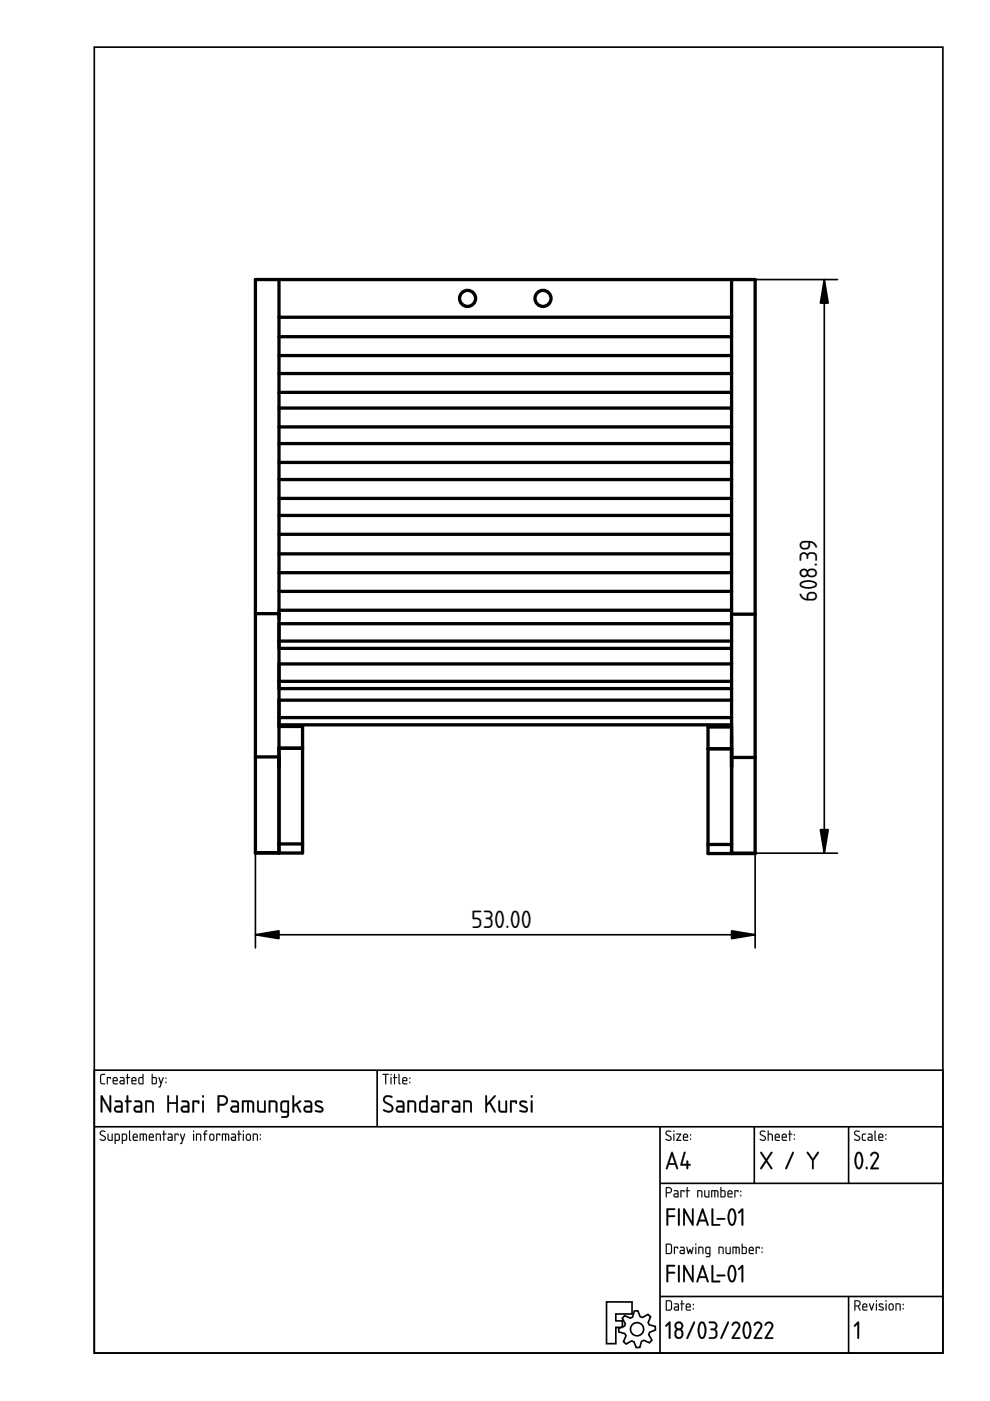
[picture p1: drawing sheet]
<svg xmlns="http://www.w3.org/2000/svg" width="210mm" height="297mm" viewBox="0 0 210 297" stroke-linecap="round" stroke-linejoin="round" font-family="sans-serif">
<defs><g id="words">
<g font-size="5">
<text x="173.2" y="127.6" transform="rotate(-90 173.2 127.6)">608.39</text>
<text x="99.9" y="196.7">530.00</text>
</g>
</g></defs>
<g fill="none" stroke="#000" stroke-width=".35">
<path d="M20 10h179.9v276.9h-179.9zM20 226.9h179.9v60h-179.9zM20 238.9h179.9M80 226.9v12M139.9 238.9v48M159.9 238.9v12M179.9 238.9v12M139.9 250.9h60M128.6 276h5.4v2.6h-3.4v1.5h1.4v1.3h-1.4v3.5h-2zM132.4 278.9l1.3 .6 .4-.3 .4-1.2 .7-.1 .5 1.3 .5 .1 1.2-.6 .6 .5-.6 1.2 .3 .5 1.2 .3 .1 .8-1.3 .5-.1 .5 .6 1.1-.5 .6-1.2-.5-.5 .2-.3 1.3h-.8l-.5-1.2-.5-.2-1.1 .7-.6-.6 .5-1.2-.2-.4-1.3-.4v-.8l1.2-.4 .2-.5-.7-1.2zM139.9 274.9h60M179.9 274.9v12"/>
<circle cx="135.1" cy="281.8" r="1.4"/>
</g>
<g fill="#000">
<path d="M181.8 280.3l.2-.1 .1 .2v3.3l-.1 .2-.2-.2v-2.9l-.5 .5-.3-.2z"/>
<path d="M21.4 227.8l.9-.1v.2h-.7l-.2 .2v1.2l.2 .4h.6l.1 .2h-.7l-.4-.4v-1.3zM22.7 228.4h.8l-.1 .4-.1-.2h-.4l-.1 1.3zM24.2 228.7l-.1 .3h.7l-.2-.4zM24.1 228.5a.55 .55 0 0 1 .7 0 .55 .55 0 0 1 .1 .7h-.8l.1 .5 .8 .1-.7 .1a.91 .91 0 0 1-.2-1.4zM25.6 229.3l.1 .4h.5v-.5zM25.5 228.4h.7l.2 .4v1.1h-.7a.44 .44 0 0 1-.4-.4 .44 .44 0 0 1 .4-.5h.5v-.3l-.7-.2zM26.9 227.7l.2 .1v.6l.5 .1-.5 .1-.1 1.3-.1-1.3-.2-.1 .2-.1zM28.1 228.7v.3h.6l-.1-.4zM28 228.5a.55 .55 0 0 1 .8 0 .55 .55 0 0 1 0 .7h-.7l.1 .5 .7 .1-.6 .1a.91 .91 0 0 1-.3-1.4zM29.6 228.6v.1a.63 .63 0 0 0-.1 .7 .63 .63 0 0 0 .7 .3v-1.1zM29.4 228.5l.8-.2v-.5l.2-.1v2.2h-.8l-.2-.3zM32.4 228.6v1.1h.4a.78 .78 0 0 0 .2-1.1zM32.2 227.7l.2 .1v.6h.6l.2 .2 .1 .9-.3 .4-.8-.1zM33.6 228.4l.2 .1 .3 1 .4-1.1 .2 .1-.8 2.1-.3-.1 .3-.1 .1-.6zM35.1 229.4h.2v.2h-.2zM35.1 228.5h.2v.2h-.2z"/>
<path d="M21.4 227.8l.9-.1v.2h-.7l-.1 .2-.1 1.2 .1 .3 .8 .1v.2h-.7l-.4-.3v-1.4zM21.4 227.8l-.2 .4 .1 1.3 .2 .3 .8 .1-.1-.2h-.6l-.2-.4v-1.2l.2-.2h.7v-.2zM22.7 228.4h.9l-.2 .4-.1-.2h-.4v1.2l-.1 .1-.2-.1zM22.7 228.4l.1 1.5 .1-1.4h.4l.1 .3 .1-.4zM24.2 228.7l-.1 .3h.7l-.2-.4zM24.2 228.7a.36 .36 0 0 1 .4-.1 .36 .36 0 0 1 .2 .4h-.7zM24.1 228.5a.56 .56 0 0 1 .7 0 .56 .56 0 0 1 .1 .7h-.8l.1 .4 .8 .2-.7 .1a.92 .92 0 0 1-.2-1.4zM24.1 228.5l-.2 .4 .1 .9 .9 .1v-.2h-.7l-.1-.3v-.2h.8l-.1-.7-.4-.1zM25.6 229.3l.1 .4h.5v-.5zM25.6 229.3l.6-.1v.5l-.6-.1zM25.4 228.4h.8l.2 .4v1.1h-.7a.46 .46 0 0 1-.4-.4 .46 .46 0 0 1 .4-.5h.5v-.3l-.8-.2zM25.5 228.4v.1l.7 .2v.3h-.5a.43 .43 0 0 0-.4 .5 .43 .43 0 0 0 .4 .4h.7v-1.1l-.2-.4zM26.9 227.7l.2 .1v.6l.5 .1-.5 .1v1.2l-.1 .1-.1-.1v-1.2l-.2-.1 .2-.1zM27 227.7l-.1 .7-.2 .1 .2 .1 .1 1.3 .1-1.3 .5-.1-.5-.1v-.6zM28.1 228.7v.3h.6l-.2-.4zM28.1 228.7a.36 .36 0 0 1 .5-.1 .36 .36 0 0 1 .1 .4h-.7zM28 228.5a.56 .56 0 0 1 .8 0 .56 .56 0 0 1 0 .7h-.7v.4l.9 .2-.7 .1a.92 .92 0 0 1-.3-1.4zM28 228.5l-.1 .4 .1 .9 .9 .1v-.2h-.7l-.2-.3v-.2h.9l-.1-.7-.4-.1zM29.7 228.6l-.1 1 .6 .1v-1.1zM29.6 228.6l.6-.1v1.2h-.3a.65 .65 0 0 1-.3-1.1zM29.4 228.5l.8-.2v-.5l.2-.1v2.2h-.8l-.2-.3zM29.4 228.5v1.1l.2 .3h.8v-2.2l-.2 .1v.6zM32.4 228.6v1.1h.4a.76 .76 0 0 0 0-1.1zM32.4 228.5h.4a.73 .73 0 0 1 .2 1.1l-.6 .1zM32.2 227.7l.2 .1v.6h.6l.3 .2-.1 1.1-.2 .2-.8-.1zM32.2 227.7v2.1l.8 .1 .3-.4-.1-.9-.2-.2h-.6v-.6zM33.6 228.4l.2 .1 .3 1 .4-1.1 .1-.1 .1 .2-.8 2.1-.3-.1 .3-.1 .1-.6zM33.6 228.4l.4 1.4-.1 .6-.3 .1 .3 .1 .8-2.1-.2-.1-.4 1.1-.3-1zM35.1 229.4h.2v.2h-.2zM35.1 229.4v.2h.2v-.2zM35.1 228.5h.2v.2h-.2zM35.1 228.5v.2h.2v-.2z"/>
<path d="M21.4 232.2l.3 .1 1.5 2.7v-2.6v-.2h.3v3.6h-.3l-1.5-2.7v2.6v.1h-.3zM21.4 232.3v3.5l.3-.1v-2.7l1.5 2.7 .3 .1v-3.5l-.3 .1v2.7l-1.5-2.8zM24.6 234.9v.4l.2 .2h.8v-.7zM24.6 234.9l1.1-.2v.9l-1.1-.2-.1-.2zM24.4 233.3h1.1l.5 .6v1.9l-.2 .1h-.9a.77 .77 0 0 1-.8-.7 .77 .77 0 0 1 .8-.8h.7v-.5l-.2-.2-1-.1zM24.4 233.4v.2l1 .1 .2 .2 .1 .5h-.8a.72 .72 0 0 0-.7 .8 .72 .72 0 0 0 .7 .7l1.1-.1v-1.9l-.5-.5zM26.9 232.2h.3v.2v.9h.6l.2 .2-.3 .2h-.5v2l-.2 .2-.2-.2v-2l-.3-.1v-.1v-.1l.3-.1zM26.9 232.3v1.1l-.4 .1 .4 .1v2.1l.1 .2 .2-.2v-2.1l.7-.1-.1-.1h-.6v-1zM28.8 234.9l-.1 .4 .2 .2h.9v-.7zM28.8 234.9l1-.2v.9l-1-.2-.2-.2zM28.5 233.3h1.1l.6 .6v1.9l-.3 .1h-.9a.77 .77 0 0 1-.7-.7 .77 .77 0 0 1 .7-.8h.8l-.1-.5-.1-.2-1.1-.1zM28.6 233.4v.2l1 .1 .2 .2v.5h-.8a.72 .72 0 0 0-.7 .8 .72 .72 0 0 0 .7 .7l1.1-.1v-1.9l-.5-.5zM30.8 233.3h1.1l.6 .2a3.5 3.5 0 0 1 .1 2.3h-.3l-.1-.2v-1.8l-1.1-.1 .1 2-.1 .1h-.3zM30.8 233.4v2.4l.3-.1v-2.1h.8l.4 .3v1.7l.1 .3 .2-.3v-1.2a.8 .8 0 0 0-.7-1.1zM35.5 232.2h.3l.1 .2-.1 1.3h1.5v-1.3l.1-.1h.3v3.6h-.3l-.1-.2v-1.7h-1.5l.1 1.7-.1 .2h-.3zM35.5 232.3v3.5l.3-.1v-1.7h1.6v1.7l.2 .1v-3.5l-.2 .1v1.3h-1.6v-1.3v-.1zM38.8 234.9l-.1 .4 .2 .2h.9v-.7zM38.7 234.9l1.1-.2v.9l-1-.2-.2-.2zM38.5 233.3h1.1l.6 .6v1.9l-.3 .1h-.9a.77 .77 0 0 1-.7-.7 .77 .77 0 0 1 .7-.8h.8l-.1-.5-.2-.2-1-.1zM38.6 233.4v.2l1 .1 .2 .2v.5h-.8a.72 .72 0 0 0-.7 .8 .72 .72 0 0 0 .7 .7l1.1-.1v-1.9l-.5-.5zM40.8 233.3h1.3l.2 .2-.1 .5-.1 .1-.2-.1v-.3h-.8l.1 2-.2 .2-.2-.2zM40.9 233.4a4.3 4.3 0 0 0 .1 2.5l.1-.2v-2.1h.8l.2 .4 .1-.5-.1-.2zM42.9 233.3h.3l.1 .2v2.2l-.2 .2-.3-.2zM42.9 233.4v2.3l.2 .2 .1-.2v-2.2zM42.8 232.5a.26 .26 0 0 1 .5 0 .26 .26 0 0 1-.5 0zM42.9 232.3v.4h.3v-.4zM46.5 232.6v1.5l.8-.1a.72 .72 0 0 0 .7-.7 .72 .72 0 0 0-.8-.7zM46.5 232.5h.7a.77 .77 0 0 1 .8 .8 .77 .77 0 0 1-.7 .8h-.8zM46.2 232.2h.1a1.72 1.72 0 0 1 1.8 .4 1.11 1.11 0 0 1 .2 1.2 1.11 1.11 0 0 1-1 .6h-.8v1.3v.2h-.3zM46.2 232.3v3.4l.1 .2 .2-.2v-1.3a1.49 1.49 0 0 0 1.6-.5 1.1 1.1 0 0 0-.8-1.7zM49.3 234.9l-.1 .4 .2 .2h.9v-.7zM49.3 234.9l1-.2v.9l-1-.2-.1-.2zM49 233.3h1.2l.5 .6v1.9l-.2 .1h-1a.77 .77 0 0 1-.7-.7 .77 .77 0 0 1 .7-.8h.8l-.1-.5-.1-.2-1.1-.1zM49.1 233.4v.2l1 .1 .2 .2v.5h-.8a.72 .72 0 0 0-.7 .8 .72 .72 0 0 0 .7 .7l1.1-.1v-1.9l-.5-.5zM51.3 233.3h1.8l.5 .2a3 3 0 0 1 .2 2.4l-.3-.1v-.1l-.1-1.9-.6-.1v2l-.2 .2-.2-.2v-2h-.7v2l-.1 .2h-.3zM51.4 233.4v2.4l.2-.1v-2.1h.8l.1 2.2h.2v-.1v-2.1l.6 .1 .2 .2v1.8l.2 .2 .1-.2v-1.3a.81 .81 0 0 0-.7-1.1zM54.5 233.4h.3l.1 1.9 .3 .2h.8v-2l.2-.2 .2 .2-.1 2.4h-1.1l-.5-.2a3.6 3.6 0 0 1-.2-2.3zM54.6 233.4a3.7 3.7 0 0 0 .1 2.3l.5 .2 1.1-.1v-2.3l-.1-.1-.2 .1v2.1h-.8l-.3-.3-.1-1.8v-.1zM57 233.3h1.1l.5 .2a3.5 3.5 0 0 1 .2 2.3h-.3l-.1-.2-.1-1.8-1-.1v2v.1h-.3zM57 233.4v2.4l.3-.1v-2.1h.8l.4 .3v1.7l.1 .3 .2-.3v-1.2a.8 .8 0 0 0-.7-1.1zM59.9 233.8l-.1 1.5 .2 .2h.9v-1.8zM59.9 233.8l1-.1v1.9l-1-.1-.1-1.4zM59.6 233.5l.6-.2 1 .1 .1 2.9-.2 .5a1.42 1.42 0 0 1-1.5 0l.2-.2h.9l.1-.1 .1-.6a1.01 1.01 0 0 1-1.5-.7v-1.4zM59.7 233.6l-.2 .4v1.5l.4 .4h1v.4l-.2 .3-.9 .1-.2 .1a1.05 1.05 0 0 0 1.6-.5v-2.8a1.64 1.64 0 0 0-1.5 .1zM62 232.2h.3l.1 .2v1.9l1.1-.9h.3v.3l-.7 .5 .7 1.4v.3l-.3-.1-.7-1.4-.4 .3-.1 1.2h-.3zM62.1 232.3v3.5l.2-.1v-1l.5-.3 .7 1.4h.3l-.8-1.6 .8-.6v-.2h-.3l-1.2 .9v-1.9zM64.8 234.9v.4l.1 .2h.9v-.7zM64.8 234.9l1-.2v.9l-1-.2-.1-.2zM64.6 233.3h1.1l.5 .6v1.9l-.2 .1h-1a.77 .77 0 0 1-.7-.7 .77 .77 0 0 1 .8-.8h.7v-.5l-.2-.2-1-.1zM64.6 233.4v.2l1 .1 .2 .2v.5h-.7a.72 .72 0 0 0-.7 .8 .72 .72 0 0 0 .6 .7l1.1-.1v-1.9l-.4-.5zM66.9 233.5a1.2 1.2 0 0 1 1.5 .2l-.2 .2a.81 .81 0 0 0-1.1 .1l.2 .2 .9 .4a.68 .68 0 0 1 .4 .9 .68 .68 0 0 1-.9 .4l-.9-.3 .1-.3 1 .2 .3-.1-.1-.3-1-.5a.68 .68 0 0 1-.2-1.1zM66.9 233.5l-.1 .4 .1 .5 1.1 .5 .3 .3a.8 .8 0 0 1-1.3 .2h-.2l.1 .3 1 .2 .4-.1a.61 .61 0 0 0 .3-.6 .61 .61 0 0 0-.4-.5l-.9-.5-.2-.2a.61 .61 0 0 1 1-.2h.2v-.3l-.9-.2z"/>
<path d="M21.4 232.3h.3l1.5 2.7v-2.6l.1-.2h.2v3.6h-.3l-1.5-2.7v2.6v.1h-.3zM24.6 234.9v.4l.2 .2h.8v-.7zM24.4 233.4l1.1-.1 .5 .6v1.9l-.2 .1h-.9a.74 .74 0 0 1-.7-.7 .74 .74 0 0 1 .7-.8h.7v-.5l-.2-.2-1-.1zM26.9 232.3h.3v.1v.9h.6l.1 .2-.2 .2h-.5v2l-.2 .2-.2-.2v-2l-.3-.2 .3-.2zM28.8 234.9l-.1 .4 .2 .2h.9v-.7zM28.5 233.4l1.1-.1 .5 .6v1.9l-.2 .1h-.9a.74 .74 0 0 1-.7-.7 .74 .74 0 0 1 .7-.8h.8v-.5l-.2-.2-1.1-.1zM30.8 233.4a1.44 1.44 0 0 1 1.8 .4v1.8l-.2 .3-.1-.3-.1-1.7-.3-.2h-.8v2l-.1 .2a3.9 3.9 0 0 1-.2-2.5zM35.5 232.3h.3v.1v1.3h1.5v-1.3l.1-.1h.3v3.5l-.3 .1-.1-.2v-1.7h-1.5v1.7v.2h-.3zM38.8 234.9l-.1 .4 .2 .2h.9v-.7zM38.5 233.4l1.1-.1 .5 .6v1.9l-.2 .1h-.9a.74 .74 0 0 1-.7-.7 .74 .74 0 0 1 .7-.8h.8v-.5l-.2-.2-1.1-.1zM40.8 233.4l1.3-.1 .2 .2-.2 .5h-.1l-.1-.3h-.8v2l-.1 .2a3.9 3.9 0 0 1-.2-2.5zM42.9 233.4h.3v.1v2.2l-.1 .2-.2-.2zM42.9 232.5a.24 .24 0 0 1 .4 0 .24 .24 0 0 1-.4 0zM46.5 232.6v1.5h.8a.75 .75 0 0 0 .7-.8 .75 .75 0 0 0-.8-.7zM46.2 232.3l.1-.1a1.69 1.69 0 0 1 1.8 .4 1.1 1.1 0 0 1 .2 1.1 1.1 1.1 0 0 1-1 .7h-.8v1.3l-.1 .1h-.2zM49.3 234.9l-.1 .4 .2 .2h.9v-.7zM49.1 233.4l1.1-.1 .4 .6 .1 1.9-.2 .1h-1a.74 .74 0 0 1-.7-.7 .74 .74 0 0 1 .7-.8h.8v-.5l-.2-.2-1-.1zM51.4 233.3h1.7a.84 .84 0 0 1 .8 1.1v1.3l-.2 .2-.2-.2v-1.8l-.2-.2h-.5v2l-.1 .1h-.3v-2.1h-.7v2l-.1 .1h-.3zM54.6 233.4h.2l.1 .1v1.8l.3 .2h.8v-2l.2-.2 .1 .2v2.3l-1.1 .1a.84 .84 0 0 1-.7-1.1zM57 233.4a1.44 1.44 0 0 1 1.8 .4v1.8l-.2 .3-.1-.3-.1-1.7-.3-.2h-.8v2l-.1 .2a3.9 3.9 0 0 1-.2-2.5zM59.9 233.8l-.1 .3v1.2l.2 .2h.9v-1.8zM59.6 233.5l.6-.2 1 .1 .1 2.9a.79 .79 0 0 1-1.1 .7h-.5v-.3l1-.1 .2-.1v-.6a1.06 1.06 0 0 1-1.4-.6l-.1-1.3zM62 232.3h.3l.1 .1v1.9l1.1-.9h.3v.2l-.7 .6 .7 1.4v.3l-.3-.1-.7-1.4-.4 .3-.1 1.1h-.3zM64.8 234.9l-.1 .4 .2 .2h.9v-.7zM64.6 233.4l1.1-.1 .5 .6v1.9l-.2 .1h-1a.74 .74 0 0 1-.7-.7 .74 .74 0 0 1 .8-.8h.7v-.5l-.2-.2-1-.1zM66.9 233.5a1.2 1.2 0 0 1 1.5 .2l-.2 .1-.6-.1a.34 .34 0 0 0-.4 0 .34 .34 0 0 0-.1 .4l1.1 .5a.71 .71 0 0 1 .2 1 .71 .71 0 0 1-1 .2l-.6-.2v-.2h.2a.78 .78 0 0 0 1.2-.2l-.2-.2-.9-.5a.66 .66 0 0 1-.2-1z"/>
<path d="M81.1 227.7h1.2l.1 .1-.5 .1v1.9l-.1 .1-.1-.1v-1.9h-.6zM81.2 227.7v.2h.5l.1 2 .1-2 .5-.1zM82.8 228.4l.2 .1v1.3l-.1 .1-.1-.1zM82.8 228.4l.1 1.5 .1-1.4zM82.8 227.8a.15 .15 0 0 1 .3 0 .15 .15 0 0 1-.3 0zM82.8 227.7v.3h.2v-.3zM83.6 227.7l.2 .1-.1 .6 .5 .1-.5 .1 .1 1.2-.2 .1-.1-.1v-1.2l-.2-.1 .2-.1zM83.6 227.7v.7l-.3 .1 .3 .1v1.3l.1-1.3 .5-.1-.5-.1v-.6zM84.5 227.7l.2 .1v1.7l.2 .3-.1 .1-.3-.3zM84.5 227.7v1.9l.1 .2 .2 .1-.1-2.1zM85.6 228.7l-.1 .3h.7l-.2-.4zM85.5 228.7a.36 .36 0 0 1 .5-.1 .36 .36 0 0 1 .2 .4h-.7zM85.4 228.5a.56 .56 0 0 1 .8 0 .56 .56 0 0 1 .1 .7h-.8v.4l.9 .2-.7 .1a.92 .92 0 0 1-.3-1.4zM85.5 228.5l-.2 .4 .1 .9 .9 .1v-.2h-.7l-.1-.3v-.2h.8l-.1-.7-.4-.1zM86.8 229.4h.2v.2h-.2zM86.8 229.4v.2h.2v-.2zM86.8 228.5h.2v.2h-.2zM86.8 228.5v.2h.2v-.2z"/>
<path d="M81.1 227.7l1.3 .1-.5 .1-.1 2-.1-2h-.6zM82.8 228.4l.2 .1-.1 1.4zM82.8 227.8a.15 .15 0 0 1 .3 0 .15 .15 0 0 1-.3 0zM83.6 227.7l.1 .1v.6l.5 .1-.5 .1-.1 1.3-.1-1.3-.2-.1 .2-.1zM84.5 227.7l.2 .1v1.7l.2 .3-.1 .1-.3-.3zM85.6 228.7l-.1 .3h.7l-.2-.4zM85.5 228.5a.55 .55 0 0 1 .7 0 .55 .55 0 0 1 .1 .7h-.8l.1 .5 .8 .1-.7 .1a.91 .91 0 0 1-.2-1.4zM86.8 229.4h.2v.2h-.2zM86.8 228.5h.2v.2h-.2z"/>
<path d="M81.5 232.5a1.41 1.41 0 0 1 1.8 .1l-.2 .2a.91 .91 0 0 0-1.5 .4l.4 .4a1.92 1.92 0 0 1 1.4 1.1v.5l-.3 .5a1.47 1.47 0 0 1-1.9-.4l.2-.1 1.1 .3h.3l.2-.3a.55 .55 0 0 0-.3-.7l-1.4-.9-.1-.5zM81.5 232.5a.91 .91 0 0 0 .2 1.5l1 .4a.64 .64 0 0 1 .3 1 .64 .64 0 0 1-1 .1l-.6-.3-.2 .1 .2 .2a1.13 1.13 0 0 0 1.3 .4 1.13 1.13 0 0 0 .7-1.2l-.6-.6-.9-.4a.56 .56 0 0 1-.2-.9l.3-.2 1.1 .1 .1-.1-.2-.2-.9-.2zM84.4 234.9l-.1 .4 .2 .2h.9v-.7zM84.3 234.9l1.1-.2v.9l-1-.2-.2-.2zM84.1 233.3h1.1l.6 .6v1.9l-.3 .1h-.9a.77 .77 0 0 1-.7-.7 .77 .77 0 0 1 .7-.8h.8l-.1-.5-.2-.2-1-.1zM84.2 233.4v.2l1 .1 .2 .2v.5h-.8a.72 .72 0 0 0-.7 .8 .72 .72 0 0 0 .7 .7l1.1-.1v-1.9l-.5-.5zM86.4 233.3h1.1l.6 .2a3.5 3.5 0 0 1 .1 2.3h-.3l-.1-.2-.1-1.8-1-.1 .1 2-.1 .1h-.3zM86.4 233.4v2.4l.3-.1v-2.1h.8l.4 .3v1.7l.1 .3 .2-.3v-1.2a.8 .8 0 0 0-.7-1.1zM89.4 233.7l-.2 .4 .1 1.2 .1 .2h.9v-1.8zM89.4 233.7l1-.1v2h-.8l-.4-.3v-1.2zM89 233.6a1.32 1.32 0 0 1 1.3-.3v-.9l.2-.2 .2 .2v3.3l-.2 .2a1.5 1.5 0 0 1-1.4-.2l-.3-.5v-1.2zM89 233.6l-.1 .4 .1 1.5 .4 .4h1.1l.2-.2v-3.3l-.2-.2-.1 .2-.1 .9a1.28 1.28 0 0 0-1.3 .3zM91.8 234.9l-.1 .4 .2 .2h.9v-.7zM91.7 234.9l1.1-.2v.9l-1-.2-.2-.2zM91.5 233.3h1.1l.5 .6v1.9l-.2 .1h-.9a.77 .77 0 0 1-.7-.7 .77 .77 0 0 1 .7-.8h.8l-.1-.5-.2-.2-1-.1zM91.5 233.4v.2l1.1 .1 .2 .2v.5h-.8a.72 .72 0 0 0-.7 .8 .72 .72 0 0 0 .7 .7l1.1-.1v-1.9l-.5-.5zM93.8 233.3h1.2l.3 .2-.1 .5-.1 .1-.2-.1v-.3h-.8l.1 2-.3 .2-.2-.2zM93.8 233.4a4.3 4.3 0 0 0 .1 2.5l.2-.2v-2.1h.8l.2 .4 .1-.5-.2-.2zM96.2 234.9l-.1 .4 .2 .2h.9v-.7zM96.2 234.9l1-.2v.9l-1-.2-.1-.2zM96 233.3h1.1l.5 .6v1.9l-.2 .1h-1a.77 .77 0 0 1-.7-.7 .77 .77 0 0 1 .8-.8h.7v-.5l-.2-.2-1-.1zM96 233.4v.2l1 .1 .2 .2v.5h-.7a.72 .72 0 0 0-.7 .8 .72 .72 0 0 0 .6 .7l1.1-.1v-1.9l-.4-.5zM98.2 233.3h1.1l.6 .2a3.5 3.5 0 0 1 .1 2.3h-.3v-.2l-.1-1.8-1-.1v2l-.1 .1h-.3zM98.3 233.4v2.4l.2-.1v-2.1h.8l.4 .3v1.7l.2 .3 .1-.3v-1.2a.8 .8 0 0 0-.7-1.1zM102.9 232.2h.3l.1 .2v1.6l1.4-1.7a.21 .21 0 0 1 .4-.1 .21 .21 0 0 1-.1 .4l-1 1.1 1.1 2.1-.2 .1-.2-.1-1-1.8-.4 .5v1.2l-.2 .2-.2-.2zM103 232.3v3.5h.2v-.1v-1.2l.6-.6 1 1.9 .2 .1 .1-.3-1.1-1.9 1-1.2 .1-.2h-.3l-1.6 1.7v-1.6zM105.7 233.4h.3l.1 1.9 .3 .2h.8l-.1-2 .2-.2 .2 .2v2.4h-1.1l-.6-.2a3.6 3.6 0 0 1-.1-2.3zM105.7 233.4a3.7 3.7 0 0 0 .2 2.3l.5 .2 1-.1 .1-2.3-.2-.1-.1 .1v2.1h-.8l-.4-.3v-1.8v-.1zM108.2 233.3h1.2l.2 .2v.5l-.1 .1-.2-.1v-.3h-.8v2l-.2 .2-.2-.2zM108.2 233.4a4.3 4.3 0 0 0 .1 2.5l.2-.2v-2.1h.8l.2 .4 .1-.5-.2-.2zM110.3 233.5a1.2 1.2 0 0 1 1.5 .2l-.2 .2a.81 .81 0 0 0-1.1 .1l.2 .2 .8 .4a.68 .68 0 0 1 .4 .9 .68 .68 0 0 1-.8 .4l-1-.3 .2-.3 .9 .2 .3-.1v-.3l-1-.5a.68 .68 0 0 1-.2-1.1zM110.3 233.5l-.2 .4 .2 .5 1.1 .5 .2 .3a.8 .8 0 0 1-1.2 .2h-.2l.1 .3 1 .2 .3-.1a.61 .61 0 0 0 .3-.6 .61 .61 0 0 0-.4-.5l-.9-.5-.2-.2a.61 .61 0 0 1 1-.2h.3l-.1-.3-.8-.2zM112.6 233.3h.3v.2v2.2l-.2 .2-.2-.2zM112.6 233.4v2.3l.1 .2 .2-.2v-2.2zM112.5 232.5a.26 .26 0 0 1 .5 0 .26 .26 0 0 1-.5 0zM112.6 232.3v.4h.2v-.4z"/>
<path d="M81.5 232.5a1.41 1.41 0 0 1 1.7 .1l-.1 .1a.92 .92 0 0 0-1.5 .5l.3 .5a1.9 1.9 0 0 1 1.5 1 1.07 1.07 0 0 1-.5 1.1 1.07 1.07 0 0 1-1.3-.1l-.4-.2 .2-.3a1.19 1.19 0 0 0 1.6 0 .58 .58 0 0 0-.3-.8l-1.4-.8-.1-.5zM84.4 234.9l-.1 .4 .2 .2h.9v-.7zM84.1 233.4l1.1-.1 .5 .6v1.9l-.2 .1h-.9a.74 .74 0 0 1-.7-.7 .74 .74 0 0 1 .7-.8h.8v-.5l-.2-.2-1.1-.1zM86.4 233.4a1.44 1.44 0 0 1 1.8 .4v1.8l-.2 .3-.1-.3-.1-1.7-.3-.2h-.8v2l-.1 .2a3.9 3.9 0 0 1-.2-2.5zM89.4 233.7l-.2 .4v1.2l.4 .2h.7v-1.8zM89 233.6a1.3 1.3 0 0 1 1.3-.3v-.9l.2-.2 .2 .2v3.3l-.2 .2a1.47 1.47 0 0 1-1.4-.2l-.2-.5v-1.2zM91.8 234.9l-.1 .4 .2 .2h.9v-.7zM91.5 233.4l1.1-.1 .5 .6v1.9l-.2 .1h-.9a.74 .74 0 0 1-.7-.7 .74 .74 0 0 1 .7-.8h.8l-.1-.5-.2-.2-1-.1zM93.8 233.4l1.2-.1 .2 .2-.1 .5h-.2v-.3h-.8v2l-.2 .2a3.9 3.9 0 0 1-.1-2.5zM96.2 234.9l-.1 .4 .2 .2h.9v-.7zM96 233.4l1.1-.1 .5 .6v1.9l-.2 .1h-1a.74 .74 0 0 1-.7-.7 .74 .74 0 0 1 .8-.8h.7v-.5l-.2-.2-1-.1zM98.3 233.4a1.44 1.44 0 0 1 1.7 .4v1.8l-.1 .3-.2-.3v-1.7l-.4-.2h-.7v2l-.2 .2a3.9 3.9 0 0 1-.1-2.5zM102.9 232.3l.4 .1v1.6l1.5-1.7 .1-.1 .2 .1-1.1 1.4 1.1 1.9a.18 .18 0 0 1-.1 .3 .18 .18 0 0 1-.2-.1l-1.1-1.8-.4 .5-.1 1.3h-.3zM105.7 233.4h.3v.1v1.8l.4 .2h.8v-2l.1-.2 .2 .2v2.3l-1.1 .1a.84 .84 0 0 1-.7-1.1zM108.2 233.4l1.2-.1 .2 .2-.1 .5h-.2v-.3h-.8v2l-.2 .2a3.9 3.9 0 0 1-.1-2.5zM110.3 233.5a1.2 1.2 0 0 1 1.5 .2l-.2 .1-.6-.1a.34 .34 0 0 0-.4 0 .34 .34 0 0 0-.1 .4l1 .5a.71 .71 0 0 1 .3 1 .71 .71 0 0 1-1 .2l-.7-.2v-.2h.3a.78 .78 0 0 0 1.2-.2l-.2-.2-.9-.5a.66 .66 0 0 1-.2-1zM112.6 233.4h.3v.1v2.2l-.2 .2-.1-.2zM112.5 232.5a.25 .25 0 0 1 .5 0 .25 .25 0 0 1-.5 0z"/>
<path d="M21.3 239.8a.7 .7 0 0 1 1 .2h-.1a.48 .48 0 0 0-.5-.1 .48 .48 0 0 0-.3 .5l1 .7-.1 .7a.76 .76 0 0 1-1.1-.3l.8 .2 .2-.4-1-.9zM21.3 239.9l-.1 .5 .8 .6a.37 .37 0 0 1 .2 .5 .37 .37 0 0 1-.5 .2l-.5-.2v.2a.67 .67 0 0 0 .8 .2 .67 .67 0 0 0 .4-.8l-1.1-.8 .2-.4 .7 .1 .1-.2-.6-.1zM22.8 240.4l.2 .1v1l.7 .2v-1.2l.2-.1v1.5h-.7l-.3-.1zM22.8 240.4l.1 1.3 1 .2v-1.5l-.2 .1v1.2h-.5l-.2-.2v-1zM24.5 240.6v1.1l.6-.1v-1zM24.5 240.6l.7 .1-.1 1h-.6zM24.3 240.4h.9l.2 .4-.1 1-.8 .1-.1 .7-.1-.2zM24.4 240.4l-.1 2.1 .2-.1v-.5h.5a.94 .94 0 0 0 .3-1.4zM26 240.6v1.1l.6-.1 .1-1zM26 240.6l.7 .1-.1 1h-.6zM25.9 240.4h.8l.3 .4-.2 1-.8 .1-.1 .7-.1-.2zM25.9 240.4v2.1l.1-.1v-.5h.5a.94 .94 0 0 0 .3-1.4zM27.4 239.7l.2 .1v1.7l.2 .3-.1 .1-.4-.3zM27.4 239.7v1.9v.2l.3 .1-.1-2.1zM28.4 240.7l-.1 .3h.7l-.2-.4zM28.4 240.7a.36 .36 0 0 1 .5-.1 .36 .36 0 0 1 .1 .4h-.7zM28.3 240.5a.56 .56 0 0 1 .8 0 .56 .56 0 0 1 0 .7h-.8l.1 .4 .8 .2-.6 .1a.92 .92 0 0 1-.3-1.4zM28.3 240.5l-.2 .4 .2 .9 .9 .1v-.2h-.8l-.1-.3v-.2h.9l-.1-.7-.4-.1zM29.6 240.3l1.4 .1 .2 .4-.1 1.1-.2-.1v-1.2h-.4v1.2l-.1 .1-.1-.1v-1.2h-.5v1.2l-.2 .1zM29.7 240.4l-.1 1.5 .2-.1v-1.3h.5l.1 1.4 .1-1.4 .4 .1 .1 1.2h.1a1.36 1.36 0 0 0-.2-1.4zM31.8 240.7v.3h.6l-.2-.4zM31.8 240.7a.36 .36 0 0 1 .5-.1 .36 .36 0 0 1 .1 .4h-.7zM31.7 240.5a.56 .56 0 0 1 .8 0 .56 .56 0 0 1 0 .7h-.7v.4l.9 .2-.7 .1a.92 .92 0 0 1-.3-1.4zM31.7 240.5l-.1 .4 .1 .9 .9 .1v-.2h-.8l-.1-.3v-.2h.9l-.1-.7-.4-.1zM33 240.4l.7-.1 .3 .2 .1 1.4-.2-.2-.1-1.1h-.6v1.2l-.2 .1zM33.1 240.4v1.4h.1v-1.3l.7 .2 .1 1.2 .1-.7a.7 .7 0 0 0-.2-.8 .7 .7 0 0 0-.8 0zM34.6 239.7l.2 .1v.6l.5 .1-.5 .1v1.2l-.1 .1-.1-.1v-1.2l-.2-.1 .2-.1zM34.7 239.7l-.1 .7-.2 .1h.2l.1 1.4 .1-1.4h.5l-.5-.1v-.6zM35.8 241.3l.1 .3 .5 .1v-.5zM35.8 241.3l.6-.1v.5l-.6-.1zM35.6 240.4h.8l.2 .4v1.1h-.7a.46 .46 0 0 1-.4-.5 .46 .46 0 0 1 .4-.4h.5v-.3l-.8-.2zM35.7 240.4v.1l.7 .2v.3h-.5a.43 .43 0 0 0-.4 .4 .43 .43 0 0 0 .4 .5l.7-.1v-1l-.3-.4zM37 240.4h.9l-.1 .4-.1-.2h-.5v1.2l-.1 .1-.1-.1zM37 240.4l.1 1.5 .1-1.4h.5l.1 .3 .1-.4zM38.2 240.4h.2l.3 1.1 .3-1.1 .2-.1 .1 .2-.8 2.1-.4-.1 .3-.1 .2-.6zM38.2 240.4l.4 1.4-.2 .6-.2 .1h.3l.7-2-.1-.1-.4 1.1-.3-1zM40.9 240.4l.3 .1v1.3l-.2 .1-.1-.1zM41 240.4v1.5l.1-1.4zM40.9 239.8a.15 .15 0 0 1 .3 0 .15 .15 0 0 1-.3 0zM41 239.7v.3h.1v-.3zM41.6 240.4l.6-.1 .4 .2v1.4l-.2-.2v-1.1h-.6v1.2l-.2 .1zM41.6 240.4v1.4h.1v-1.3l.7 .2 .2 1.2v-.7a.7 .7 0 0 0-.2-.8 .7 .7 0 0 0-.8 0zM43.4 239.8l.5-.1v.2h-.3l-.1 .4 .5 .1-.5 .2v1.2l-.1 .1-.1-1.3-.2-.2 .2-.1zM43.4 239.8l-.1 .6h-.2l.2 .1 .1 1.4 .1-1.4 .4-.1h-.4v-.4l.4-.1v-.2zM44.7 240.6l-.1 .9 .5 .1 .1-.8-.2-.2zM44.7 240.6h.4l.2 .7a.36 .36 0 0 1-.4 .4 .36 .36 0 0 1-.4-.3zM44.5 240.4l.1 .1a.55 .55 0 0 1 .5-.1 .55 .55 0 0 1 .4 .4l-.1 .8-.3 .3h-.4l-.4-.6 .1-.6zM44.6 240.5l-.2 .2v.6a.53 .53 0 0 0 .5 .6 .53 .53 0 0 0 .5-.6l-.1-.8-.4-.1zM45.9 240.4h.8l-.1 .4-.1-.2h-.5l.1 1.2-.2 .1-.1-.1zM45.9 240.4v1.5l.1-1.4h.5l.1 .3 .1-.4zM47.1 240.3l1.4 .1 .1 .4v1.1l-.2-.1-.1-1.2h-.4v1.2l-.1 .1-.1-.1v-1.2h-.4v1.2l-.2 .1zM47.1 240.4v1.5l.1-.1v-1.3h.5l.1 1.4 .1-1.4 .4 .1 .1 1.2h.2a1.36 1.36 0 0 0-.3-1.4zM49.2 241.3l.1 .3 .5 .1v-.5zM49.2 241.3l.6-.1v.5l-.6-.1zM49.1 240.4h.7l.3 .4-.1 1.1h-.6a.46 .46 0 0 1-.5-.5 .46 .46 0 0 1 .5-.4h.4v-.3l-.7-.2zM49.1 240.4v.1l.7 .2v.3h-.4a.43 .43 0 0 0-.5 .4 .43 .43 0 0 0 .5 .5l.6-.1v-1l-.2-.4zM50.6 239.7l.2 .1-.1 .6 .5 .1-.5 .1 .1 1.2-.2 .1-.1-.1v-1.2l-.2-.1 .2-.1zM50.6 239.7v.7l-.3 .1h.3v1.4l.1-1.4h.5l-.5-.1v-.6zM51.5 240.4l.2 .1v1.3l-.1 .1-.1-.1zM51.5 240.4l.1 1.5 .1-1.4zM51.5 239.8a.15 .15 0 0 1 .3 0 .15 .15 0 0 1-.3 0zM51.5 239.7v.3h.2v-.3zM52.4 240.6v.9l.5 .1 .1-.8-.2-.2zM52.4 240.6h.5l.1 .7a.36 .36 0 0 1-.3 .4 .36 .36 0 0 1-.4-.3zM52.3 240.4l.5-.1 .4 .4v.8l-.3 .4h-.5l-.3-.4v-.8zM52.3 240.5l-.1 .2-.1 .6a.53 .53 0 0 0 .6 .6 .53 .53 0 0 0 .5-.6l-.2-.8-.4-.1zM53.6 240.4l.7-.1 .3 .2 .1 1.4-.2-.2-.1-1.1h-.6v1.2l-.2 .1zM53.6 240.4v1.4h.2v-1.3l.7 .2 .1 1.2 .1-.7a.7 .7 0 0 0-.2-.8 .7 .7 0 0 0-.9 0zM55.1 241.4h.2v.2h-.2zM55.1 241.4v.2h.2v-.2zM55.1 240.5h.2v.2h-.2zM55.1 240.5v.2h.2v-.2z"/>
<path d="M21.3 239.8a.64 .64 0 0 1 1 .2h-.1a.49 .49 0 0 0-.5-.1 .49 .49 0 0 0-.3 .5l.7 .4a.6 .6 0 0 1 .2 .9 .6 .6 0 0 1-.9 .1l-.2-.2v-.1a.51 .51 0 0 0 .6 .2 .51 .51 0 0 0 .4-.5l-.9-.6-.2-.4zM22.8 240.4l.2 .1v1l.2 .2h.5v-1.2l.2-.1v1.5l-1-.1zM24.5 240.6v1.1h.6l.1-1zM24.3 240.4a.77 .77 0 0 1 1 .1 .77 .77 0 0 1 .1 .9l-.2 .5h-.7v.6h-.2zM26 240.6v1.1h.6l.1-1zM25.9 240.4a.77 .77 0 0 1 .9 .1 .77 .77 0 0 1 .1 .9l-.2 .5h-.7v.6h-.1zM27.4 239.7l.2 .1v1.7l.2 .3-.1 .1-.3-.3zM28.4 240.7l-.1 .3h.7l-.2-.4zM28.3 240.5a.55 .55 0 0 1 .8 0 .55 .55 0 0 1 0 .7h-.8l.1 .5 .8 .1-.6 .1a.91 .91 0 0 1-.3-1.4zM29.6 240.4h1.3a1.25 1.25 0 0 1 .2 1.5l-.2-1.2-.2-.1h-.2l-.1 1.3-.1-.1v-1.2h-.5v1.2l-.2 .1zM31.8 240.7v.3h.6l-.2-.4zM31.7 240.5a.55 .55 0 0 1 .8 0 .55 .55 0 0 1 0 .7h-.7l.1 .5 .7 .1-.6 .1a.91 .91 0 0 1-.3-1.4zM33 240.4a.71 .71 0 0 1 .9 0 .71 .71 0 0 1 .2 .8l-.1 .7-.1-1.2-.7-.1v1.2l-.2 .1zM34.6 239.7l.2 .1v.6l.5 .1-.5 .1-.1 1.3-.1-1.3-.2-.1 .2-.1zM35.8 241.3l.1 .4h.5v-.5zM35.6 240.4h.8l.2 .4v1.1h-.7a.44 .44 0 0 1-.4-.5 .44 .44 0 0 1 .4-.4h.5v-.3l-.8-.2zM37 240.4h.9l-.1 .4-.1-.2h-.5l-.1 1.3zM38.2 240.4l.2 .1 .3 1 .4-1.1 .2 .1-.8 2.1-.3-.1 .2-.1 .2-.6zM41 240.4l.1 .1-.1 1.4zM40.9 239.8a.15 .15 0 0 1 .3 0 .15 .15 0 0 1-.3 0zM41.6 240.4a.71 .71 0 0 1 .8 0 .71 .71 0 0 1 .3 .8l-.1 .7-.2-1.2-.6-.1v1.2l-.2 .1zM43.4 239.8l.5-.1v.2l-.4 .1v.3l.4 .1-.4 .2-.1 1.3-.1-1.3-.2-.2 .2-.1zM44.7 240.6l-.1 .8a.34 .34 0 0 0 .3 .3 .34 .34 0 0 0 .3-.4l-.1-.7zM44.6 240.5l.6-.1a.93 .93 0 0 1-.1 1.5l-.4-.1a.96 .96 0 0 1-.1-1.3zM45.9 240.4h.8l-.1 .4-.1-.2h-.5l-.1 1.3zM47.1 240.4h1.2a1.25 1.25 0 0 1 .2 1.5l-.1-1.2-.3-.1h-.2l-.1 1.3-.1-.1v-1.2h-.4v1.2l-.2 .1zM49.2 241.3l.1 .4h.5v-.5zM49.1 240.4h.7l.2 .4v1.1h-.6a.44 .44 0 0 1-.5-.5 .44 .44 0 0 1 .5-.4h.4v-.3l-.7-.2zM50.6 239.7l.1 .1v.6l.5 .1-.5 .1-.1 1.3-.1-1.3-.2-.1 .2-.1zM51.5 240.4l.2 .1-.1 1.4zM51.5 239.8a.15 .15 0 0 1 .3 0 .15 .15 0 0 1-.3 0zM52.4 240.6l-.1 .8a.34 .34 0 0 0 .4 .3 .34 .34 0 0 0 .3-.4l-.1-.7zM52.3 240.5l.6-.1a.93 .93 0 0 1 0 1.5l-.4-.1a.96 .96 0 0 1-.2-1.3zM53.6 240.4a.71 .71 0 0 1 .9 0 .71 .71 0 0 1 .2 .8l-.1 .7-.1-1.2-.7-.1v1.2l-.2 .1zM55.1 241.4h.2v.2h-.2zM55.1 240.5h.2v.2h-.2z"/>
<path d="M141.2 239.8a.7 .7 0 0 1 1.1 .2h-.1a.48 .48 0 0 0-.6-.1 .48 .48 0 0 0-.2 .5l1 .7-.2 .7a.76 .76 0 0 1-1.1-.3l.8 .2 .3-.4-1.1-.9zM141.3 239.9l-.2 .5 .9 .6a.37 .37 0 0 1 .2 .5 .37 .37 0 0 1-.6 .2l-.4-.2v.2a.67 .67 0 0 0 .8 .2 .67 .67 0 0 0 .4-.8l-1.1-.8 .2-.4 .7 .1 .1-.2-.7-.1zM142.8 240.4l.2 .1v1.3l-.1 .1-.1-.1zM142.8 240.4l.1 1.5 .1-1.4zM142.8 239.8a.15 .15 0 0 1 .3 0 .15 .15 0 0 1-.3 0zM142.8 239.7v.3h.2v-.3zM143.4 240.4h1l-.7 1.3h.6l.1 .2h-1l.7-1.3h-.6zM143.4 240.4l.1 .1h.7l-.8 1.4h1l-.1-.2h-.7l.8-1.3zM145.1 240.7l-.1 .3h.7l-.2-.4zM145.1 240.7a.36 .36 0 0 1 .4-.1 .36 .36 0 0 1 .2 .4h-.7zM145 240.5a.55 .55 0 0 1 .7 0 .55 .55 0 0 1 .1 .7h-.8l.1 .4 .8 .2-.7 .1a.92 .92 0 0 1-.2-1.4zM145 240.5l-.2 .4 .1 .9 1 .1v-.2h-.8l-.1-.3v-.2h.9l-.1-.7-.4-.1zM146.3 241.4h.2v.2h-.2zM146.3 241.4v.2h.2v-.2zM146.3 240.5h.2v.2h-.2zM146.3 240.5v.2h.2v-.2z"/>
<path d="M141.2 239.8a.64 .64 0 0 1 1.1 .2h-.1a.49 .49 0 0 0-.6-.1 .49 .49 0 0 0-.2 .5l.7 .4a.6 .6 0 0 1 .2 .9 .6 .6 0 0 1-.9 .1l-.3-.2 .1-.1a.51 .51 0 0 0 .6 .2 .51 .51 0 0 0 .3-.5l-.9-.6-.1-.4zM142.8 240.4l.2 .1-.1 1.4zM142.8 239.8a.15 .15 0 0 1 .3 0 .15 .15 0 0 1-.3 0zM143.4 240.4h1l-.7 1.3h.6l.1 .2h-1l.7-1.3h-.6zM145.1 240.7l-.1 .3h.7l-.2-.4zM145 240.5a.55 .55 0 0 1 .7 0 .55 .55 0 0 1 .1 .7h-.8l.1 .5 .8 .1-.7 .1a.91 .91 0 0 1-.2-1.4zM146.3 241.4h.2v.2h-.2zM146.3 240.5h.2v.2h-.2z"/>
<path d="M141.4 251.9v.9h.5a.45 .45 0 0 0 .4-.5 .45 .45 0 0 0-.5-.4zM141.2 251.7h.6a.66 .66 0 0 1 .7 .6 .66 .66 0 0 1-.6 .7h-.5v.8l-.2 .1zM143.1 253.3v.4h.6v-.5zM142.9 252.4h.7l.3 .4-.1 1.1h-.6a.44 .44 0 0 1-.4-.5 .44 .44 0 0 1 .4-.4h.5l-.1-.3-.7-.2zM144.3 252.4h.8l-.1 .4-.1-.2h-.4l-.1 1.3zM145.6 251.7l.2 .1v.5l.5 .2-.5 .1-.1 1.3-.1-1.3-.2-.1 .2-.2zM147.9 252.4a.71 .71 0 0 1 .8 0 .71 .71 0 0 1 .2 .8l-.1 .7-.1-1.2-.7-.1v1.2h-.1zM149.3 252.4l.2 .1v1l.2 .2h.5v-1.2l.2-.1v1.5l-1-.1zM150.8 252.4h1.2a1.25 1.25 0 0 1 .2 1.5l-.1-1.2-.2-.2h-.2l-.1 1.4-.2-.1v-1.3h-.4v1.3l-.2 .1zM152.9 252.6v1.1h.5a.78 .78 0 0 0 .2-1.1zM152.8 251.7l.2 .1v.5l.6 .1 .2 .2v.9l-.2 .4-.9-.1zM154.5 252.7l-.1 .3h.7l-.2-.4zM154.4 252.5a.55 .55 0 0 1 .7 0 .55 .55 0 0 1 .1 .7h-.8l.1 .4 .8 .2-.6 .1a.91 .91 0 0 1-.3-1.4zM155.7 252.4h.9l-.1 .4-.1-.2h-.5l-.1 1.3zM157 253.4h.1v.2h-.1zM157 252.5h.2v.2h-.2z"/>
<path d="M141.4 251.9v.9h.5a.43 .43 0 0 0 .4-.5 .43 .43 0 0 0-.5-.4zM141.4 251.9h.4a.46 .46 0 0 1 .5 .4 .46 .46 0 0 1-.4 .5h-.5zM141.2 251.7h.8l.3 .2a.67 .67 0 0 1 .1 .7 .67 .67 0 0 1-.5 .4h-.5v.8l-.2 .1zM141.2 251.7l.1 2.2 .1-.9a.87 .87 0 0 0 1-.3 .66 .66 0 0 0-.6-1zM143.1 253.3v.3l.6 .1v-.5zM143 253.3l.7-.1v.5l-.7-.1zM142.9 252.4h.7l.3 .4v1.1h-.7a.46 .46 0 0 1-.4-.5 .46 .46 0 0 1 .4-.4h.5l-.1-.3-.7-.2zM142.9 252.4v.1l.8 .2v.3h-.5a.43 .43 0 0 0-.4 .4 .43 .43 0 0 0 .4 .5l.6-.1 .1-1-.3-.4zM144.3 252.4h.9l-.2 .4-.1-.2h-.4v1.2l-.1 .1-.2-.1zM144.3 252.4l.1 1.5 .1-1.4h.4l.1 .3 .1-.4zM145.6 251.7l.2 .1v.5l.5 .2-.5 .1v1.2l-.1 .1-.1-.1v-1.2l-.2-.1 .2-.2zM145.6 251.7v.7l-.2 .1h.2l.1 1.4 .1-1.4h.4l-.4-.1v-.6zM147.8 252.4l.7-.1 .3 .2 .1 1.4-.2-.2-.1-1.1h-.6v1.2l-.2 .1zM147.9 252.4v1.4h.1v-1.3l.7 .2 .1 1.2 .1-.7a.7 .7 0 0 0-.2-.8 .7 .7 0 0 0-.8 0zM149.3 252.4l.2 .1v1l.7 .2v-1.2l.2-.1v1.5h-.7l-.3-.1zM149.3 252.4l.1 1.3 1 .2v-1.5l-.2 .1v1.2h-.5l-.2-.2v-1zM150.8 252.3l1.4 .1 .1 .4v1.1l-.2-.1-.1-1.2-.3-.1v1.3l-.1 .1-.2-.1v-1.3h-.4v1.3l-.2 .1zM150.8 252.4v1.4h.2v-1.3h.5l.1 1.4 .1-1.4 .4 .1v1.2h.2a1.36 1.36 0 0 0-.3-1.4zM152.9 252.6v1.1h.5a.76 .76 0 0 0 0-1.1zM152.9 252.5h.5a.73 .73 0 0 1 .2 1.1l-.7 .1zM152.8 251.7l.2 .1v.5l.6 .1 .2 .2v1l-.2 .3-.9-.1zM152.8 251.7v2.1h.8l.2-.3v-.9l-.2-.2h-.7v-.6zM154.5 252.7l-.1 .3h.7l-.2-.4zM154.5 252.7a.36 .36 0 0 1 .5-.1 .36 .36 0 0 1 .1 .4h-.7zM154.4 252.5a.56 .56 0 0 1 .8 0 .56 .56 0 0 1 0 .7h-.8l.1 .4 .8 .2-.6 .1a.92 .92 0 0 1-.3-1.4zM154.4 252.5l-.2 .4 .1 .8 1 .2v-.2h-.8l-.1-.3v-.2h.9l-.1-.7-.4-.1zM155.7 252.4h.9l-.1 .4-.1-.2h-.5v1.2l-.1 .1-.1-.1zM155.7 252.4l.1 1.5 .1-1.4h.5l.1 .3 .1-.4zM157 253.4h.2v.2h-.2zM157 253.4v.2h.1v-.2zM157 252.5h.2v.2h-.2zM157 252.5v.2h.1v-.2z"/>
<path d="M141.4 256.2h1.6l.1 .2-.1 .1h-1.3v1.2h1.3l.1 .1-.1 .2h-1.3v1.7l-.2 .2-.2-.2zM143.8 256.3h.3v.1v3.3l-.2 .2-.1-.2zM144.9 256.2l.3 .1 1.5 2.7v-2.6l.1-.2h.2v3.6l-.3-.1-1.5-2.6v2.6v.1h-.3zM148.9 256.2l.2 .1 1.1 3.3-.1 .3-.5-.9h-1.3l-.3 .9-.3-.2zM149 256.9l-.6 1.7h1.1zM150.9 256.3h.3v.1v3.1h1.3l.2 .1-.1 .2h-1.7zM152 258.3h1.6l.2 .1-.2 .2h-1.5h-.1zM155 256.6l-.4 1.3a2.07 2.07 0 0 0 .6 1.6 2.3 2.3 0 0 0 .4-2.2l-.2-.6zM154.8 256.3a.84 .84 0 0 1 .9 .1 .84 .84 0 0 1 .3 .8l.1 1a2.09 2.09 0 0 1-.7 1.7h-.2a1.53 1.53 0 0 1-.9-1.7l.2-1.3zM157.2 256.3l.2-.1 .2 .2v3.3l-.2 .2-.2-.2v-2.9l-.5 .5-.2-.2z"/>
<path d="M141.3 256.2h1.7l.2 .2-.2 .2-1.3-.1v1.2l1.3-.1 .2 .2-.2 .3-1.3-.1v1.7l-.2 .2-.2-.2zM141.4 256.3l-.1 3.4 .2 .2 .1-.2v-1.7h1.4l.1-.2-.1-.1h-1.4v-1.2h1.4l.1-.1-.1-.2zM143.8 256.2h.3v.2v3.3l-.2 .2-.2-.2zM143.8 256.3v3.4l.1 .2 .2-.2v-3.3v-.1zM144.9 256.2l.3 .1 1.5 2.7v-2.6v-.2h.3v3.6h-.3l-1.5-2.7v2.6v.1h-.3zM144.9 256.3v3.5l.3-.1v-2.7l1.5 2.7 .3 .1v-3.5l-.3 .1v2.7l-1.5-2.8zM148.8 256.2l.4 .1 1.1 3.3-.2 .3-.2-.2-.3-.7h-1.3l-.3 .9h-.3l-.1-.2zM148.9 256.3l-1.2 3.4 .2 .2 .1-.2 .3-.8h1.4l.4 1 .1-.3-1.1-3.3zM148.9 257l-.5 1.6h1.1zM149 256.9l.6 1.7h-1.2zM150.9 256.2h.3v.2v3.1h1.3l.2 .1v.3l-1.8-.1zM150.9 256.3v3.5h1.7v-.2h-.1h-1.3v-3.2zM152 258.3l1.6-.1 .2 .2-.2 .2h-1.5h-.1zM152 258.3l.1 .3h1.5l.2-.2-.2-.1zM155.1 256.6l-.4 1.3a2.09 2.09 0 0 0 .5 1.6l.3-.2 .1-.5 .1-1.2-.3-.9zM155 256.6l.2-.1a2.19 2.19 0 0 1 .5 2l-.2 .8-.4 .2-.3-.5-.2-1 .1-.8zM154.8 256.3l.4-.1 .5 .2 .3 .8 .1 1a2.11 2.11 0 0 1-.7 1.7h-.4l-.4-.3-.3-1.1 .1-1.3zM154.8 256.4a2.82 2.82 0 0 0 .2 3.4l.6-.1 .2-.3 .3-.9-.1-1.3a.82 .82 0 0 0-.3-.8 .82 .82 0 0 0-.9 0zM157.2 256.3l.2-.1 .2 .2v3.3l-.2 .2-.2-.2v-2.9l-.5 .5-.2-.2zM157.2 256.3l-.7 .8 .3 .1 .4-.5v3l.2 .2 .2-.2v-3.3l-.1-.1z"/>
<path d="M142.4 244.2l.3 .1 1.1 3.3-.2 .3-.2-.2-.2-.7h-1.4l-.3 .9h-.3v-.2zM142.4 244.3l-1.2 3.4 .2 .2 .1-.1 .3-.9h1.4l.4 1 .1-.3-1.1-3.2zM142.5 245l-.6 1.6h1.1zM142.5 244.9l.6 1.7h-1.2zM145 244.2h.3l.1 .2-.7 2.4h.8v-.5l.2-.3 .2 .3v.5h.4l.2 .2-.2 .2-.4-.1v.6l-.2 .2-.2-.2v-.6l-1.1 .1-.2-.2zM145.1 244.2l-.8 2.8 .1 .1h1.2v.6l.1 .2 .2-.2v-.6l.5-.1-.1-.2h-.4l-.1-.7h-.2v.7h-1l.7-2.4v-.1z"/>
<path d="M142.4 244.2l.3 .1 1 3.3-.1 .3-.4-.9h-1.4l-.3 .9-.3-.2zM142.5 245l-.6 1.6h1.1zM145.1 244.2h.2v.2l-.6 2.4h.8v-.5l.2-.3 .2 .3v.5h.4l.2 .2-.6 .1v.6l-.2 .2-.2-.2v-.6h-1.1l-.1-.1z"/>
<path d="M161.2 239.8a.7 .7 0 0 1 1.1 .2h-.1a.48 .48 0 0 0-.6-.1 .48 .48 0 0 0-.2 .5l1 .7-.2 .7a.76 .76 0 0 1-1.1-.3l.8 .2 .3-.4-1.1-.9zM161.2 239.9l-.1 .5 .9 .6a.37 .37 0 0 1 .2 .5 .37 .37 0 0 1-.6 .2l-.4-.2v.2a.67 .67 0 0 0 .8 .2 .67 .67 0 0 0 .4-.8l-1.1-.8 .2-.4 .7 .1v-.2l-.6-.1zM162.8 239.7h.2v.6l.6 .1 .3 .2v1.3l-.3-.1v-1.2h-.6v1.2l-.2 .1zM162.8 239.7v2.1h.2v-1.3h.4l.2 .2 .1 1.1h.1v-1.2l-.2-.2h-.6v-.6zM164.5 240.7v.3h.6l-.1-.4zM164.5 240.7a.36 .36 0 0 1 .5-.1 .36 .36 0 0 1 .1 .4h-.6zM164.4 240.5a.56 .56 0 0 1 .8 0 .56 .56 0 0 1 .1 .7h-.8v.4l.9 .2-.7 .1a.92 .92 0 0 1-.3-1.4zM164.4 240.5l-.1 .4 .1 .9 .9 .1v-.2h-.7l-.2-.3v-.2h.9l-.1-.7-.4-.1zM166 240.7v.3h.6l-.2-.4zM166 240.7a.36 .36 0 0 1 .5-.1 .36 .36 0 0 1 .1 .4h-.7zM165.9 240.5a.56 .56 0 0 1 .8 0 .56 .56 0 0 1 0 .7h-.7v.4l.9 .2-.7 .1a.92 .92 0 0 1-.3-1.4zM165.9 240.5l-.2 .4 .2 .9 .9 .1v-.2h-.8l-.1-.3v-.2h.9l-.1-.7-.4-.1zM167.4 239.7l.2 .1-.1 .6 .5 .1-.5 .1 .1 1.2-.2 .1-.1-.1v-1.2l-.2-.1 .2-.1zM167.4 239.7v.7l-.3 .1h.3v1.4l.1-1.4h.5l-.5-.1v-.6zM168.3 241.4h.2v.2h-.2zM168.3 241.4v.2h.2v-.2zM168.3 240.5h.2v.2h-.2zM168.3 240.5v.2h.2v-.2z"/>
<path d="M161.2 239.8a.64 .64 0 0 1 1.1 .2h-.1a.49 .49 0 0 0-.6-.1 .49 .49 0 0 0-.2 .5l.7 .4a.6 .6 0 0 1 .2 .9 .6 .6 0 0 1-.9 .1l-.3-.2 .1-.1a.51 .51 0 0 0 .6 .2 .51 .51 0 0 0 .3-.5l-.9-.6-.1-.4zM162.8 239.7h.2v.6l.6 .1 .2 .2v1.3l-.1-.1-.1-1.1-.2-.1h-.4v1.2l-.2 .1zM164.5 240.7v.3h.6l-.1-.4zM164.4 240.5a.55 .55 0 0 1 .8 0 .55 .55 0 0 1 .1 .7h-.8l.1 .5 .8 .1-.7 .1a.91 .91 0 0 1-.3-1.4zM166 240.7v.3h.6l-.2-.4zM165.9 240.5a.55 .55 0 0 1 .8 0 .55 .55 0 0 1 0 .7h-.7l.1 .5 .7 .1-.6 .1a.91 .91 0 0 1-.3-1.4zM167.4 239.7l.1 .1v.6l.5 .1-.5 .1-.1 1.3-.1-1.3-.2-.1 .2-.1zM168.3 241.4h.2v.2h-.2zM168.3 240.5h.2v.2h-.2z"/>
<path d="M161.2 244.2l.3 .1 1 1.4 .9-1.4 .3-.1v.3l-1 1.6 1 1.5v.3l-.3-.1-.9-1.4-1 1.4-.3 .1v-.3l1.1-1.5-1.1-1.6zM161.2 244.3v.2l1.1 1.6-1.1 1.5v.2h.3l1-1.5 .9 1.5h.3l-1-1.7 1-1.6v-.2h-.3l-.9 1.5-1-1.5zM168 244.2h.3v.3l-1.4 3.3-.4 .1v-.3zM168.1 244.3l-1.5 3.5 .2-.1 1.5-3.2v-.2zM171.1 244.2l.3 .1 .9 1.4 1-1.4 .1-.1 .3 .2-1.2 1.6v1.7l-.1 .2-.3-.2 .1-1.7-1.1-1.5zM171.1 244.3v.2l1.1 1.5v1.7l.2 .2 .1-.2v-1.7l1.1-1.5v-.2h-.3l-1 1.4-.9-1.4z"/>
<path d="M161.2 244.3h.3l1 1.4 .9-1.4 .3-.1v.3l-1 1.6 1 1.5v.2h-.3l-.9-1.4-1 1.4-.3 .1v-.3l1.1-1.5-1.1-1.6zM168 244.2h.3v.3l-1.4 3.2-.4 .2v-.3zM171.1 244.3h.3l.9 1.4 1-1.4 .3-.1v.2a3.3 3.3 0 0 0-1.1 3.4h-.3a3.4 3.4 0 0 0-1.1-3.4z"/>
<path d="M181.2 239.8a.7 .7 0 0 1 1.1 .2h-.1a.48 .48 0 0 0-.6-.1 .48 .48 0 0 0-.2 .5l1 .7-.2 .7a.76 .76 0 0 1-1.1-.3l.8 .2 .3-.4-1.1-.9zM181.2 239.9l-.1 .5 .9 .6a.37 .37 0 0 1 .2 .5 .37 .37 0 0 1-.6 .2l-.4-.2v.2a.67 .67 0 0 0 .8 .2 .67 .67 0 0 0 .3-.8l-1-.8 .2-.4 .7 .1v-.2l-.6-.1zM182.8 240.5l.8-.1v.1l-.6 .1a.64 .64 0 0 0-.1 .8 .64 .64 0 0 0 .7 .3v.2h-.4l-.5-.3zM182.9 240.5a.83 .83 0 0 0-.2 .9 .83 .83 0 0 0 .8 .5l.1-.2h-.6a.76 .76 0 0 1 .2-1.2h.4v-.1zM184.2 241.3l.1 .3 .5 .1v-.5zM184.2 241.3l.6-.1v.5l-.6-.1zM184 240.4h.8l.2 .4v1.1h-.7a.46 .46 0 0 1-.4-.5 .46 .46 0 0 1 .4-.4h.5v-.3l-.8-.2zM184.1 240.4v.1l.7 .2v.3h-.5a.43 .43 0 0 0-.4 .4 .43 .43 0 0 0 .4 .5l.7-.1v-1l-.3-.4zM185.4 239.7l.2 .1v1.7l.3 .3-.2 .1-.3-.3zM185.5 239.7l-.1 1.9 .1 .2 .2 .1-.1-2.1zM186.5 240.7l-.1 .3h.7l-.2-.4zM186.5 240.7a.36 .36 0 0 1 .4-.1 .36 .36 0 0 1 .2 .4h-.7zM186.4 240.5a.55 .55 0 0 1 .7 0 .55 .55 0 0 1 .1 .7h-.8l.1 .4 .8 .2-.7 .1a.92 .92 0 0 1-.2-1.4zM186.4 240.5l-.2 .4 .1 .9 1 .1v-.2h-.8l-.1-.3v-.2h.9l-.1-.7-.5-.1zM187.7 241.4h.2v.2h-.2zM187.7 241.4v.2h.2v-.2zM187.7 240.5h.2v.2h-.2zM187.7 240.5v.2h.2v-.2z"/>
<path d="M181.2 239.8a.64 .64 0 0 1 1.1 .2h-.1a.49 .49 0 0 0-.6-.1 .49 .49 0 0 0-.3 .5l.7 .4a.6 .6 0 0 1 .3 .9 .6 .6 0 0 1-.9 .1l-.3-.2 .1-.1a.51 .51 0 0 0 .6 .2 .51 .51 0 0 0 .3-.5l-.9-.6-.1-.4zM182.8 240.5l.7-.2 .1 .2a.44 .44 0 0 0-.5 .1 .44 .44 0 0 0-.2 .5l.1 .5 .6 .2a.55 .55 0 0 1-.7 0 .55 .55 0 0 1-.2-.6zM184.2 241.3l.1 .4h.5v-.5zM184 240.4h.8l.2 .4v1.1h-.7a.44 .44 0 0 1-.4-.5 .44 .44 0 0 1 .4-.4h.5v-.3l-.8-.2zM185.4 239.7l.2 .1v1.7l.3 .3-.2 .1-.3-.3zM186.5 240.7l-.1 .3h.7l-.2-.4zM186.4 240.5a.55 .55 0 0 1 .7 0 .55 .55 0 0 1 .1 .7h-.8l.1 .5 .8 .1-.7 .1a.91 .91 0 0 1-.2-1.4zM187.7 241.4h.2v.2h-.2zM187.7 240.5h.2v.2h-.2z"/>
<path d="M181.9 244.6l-.4 1.3a2.07 2.07 0 0 0 .6 1.6 2.3 2.3 0 0 0 .4-2.2l-.2-.6zM181.7 244.3a.84 .84 0 0 1 .9 .1 .84 .84 0 0 1 .3 .8l.1 1a2.09 2.09 0 0 1-.7 1.7h-.2a1.53 1.53 0 0 1-.9-1.7l.2-1.3zM183.6 247.4h.3v.4h-.3zM184.8 244.5a.92 .92 0 0 1 1.2-.1 .92 .92 0 0 1 .2 1.2l-1.2 2h1.2h.1v.3h-1.7l-.1-.3 1.4-2.1a.6 .6 0 0 0-.3-.9 .6 .6 0 0 0-.8 .5l-.3-.2z"/>
<path d="M182 244.6l-.4 1.3a2.09 2.09 0 0 0 .5 1.6l.3-.2 .1-.5 .1-1.2-.3-.9zM181.9 244.6l.2-.1a2.19 2.19 0 0 1 .5 2l-.2 .8-.4 .2-.3-.5-.2-1 .1-.8zM181.7 244.3l.4-.1 .5 .3 .3 .7 .1 1a2.11 2.11 0 0 1-.7 1.7h-.4l-.4-.3-.3-1.1 .1-1.3zM181.7 244.4a2.84 2.84 0 0 0 .2 3.4h.6l.2-.4 .3-.9-.1-1.2a.82 .82 0 0 0-.3-.9 .82 .82 0 0 0-.9 0zM183.6 247.4h.3v.4l-.3 .1zM183.6 247.5v.3h.3v-.3zM184.8 244.5a.92 .92 0 0 1 1.4 .1l.2 .3-.1 .6-1.3 2.1 1.2-.1 .1 .1v.3h-1.7l-.1-.3 1.4-2.1 .1-.4-.1-.3a.64 .64 0 0 0-1.1 .3l-.3-.2zM184.9 244.4l-.4 .5 .2 .2 .2-.1a.59 .59 0 0 1 .8-.4 .59 .59 0 0 1 .2 .9l-1.4 2.1 .1 .2h1.7l-.1-.2h-1.2l1.2-2a.94 .94 0 0 0-.5-1.3z"/>
<path d="M141.4 263.9v1.8l.7-.1 .2-.3-.1-1.2-.1-.2zM141.2 263.7h1l.2 .3 .1 1.4-.3 .4-1 .1zM142.9 264.4h.9l-.1 .4-.1-.3h-.5l-.1 1.4zM144.3 265.3l.1 .3 .6 .1v-.5zM144.2 264.4h.7l.3 .4-.1 1-.6 .1a.44 .44 0 0 1-.4-.5 .44 .44 0 0 1 .4-.4h.5l-.1-.3-.7-.2zM145.5 264.4h.2l.3 1 .3-.6 .3 .6 .3-1h.1l-.3 1.5-.2-.1-.2-.6-.2 .6-.2 .1zM147.4 264.4l.2 .1-.1 1.4zM147.4 263.8a.15 .15 0 0 1 .3 0 .15 .15 0 0 1-.3 0zM148.1 264.4a.71 .71 0 0 1 .8 0 .71 .71 0 0 1 .2 .8l-.1 .7-.1-1.2-.6-.2v1.3h-.2zM149.8 264.6v.9l.6 .2v-1.1zM149.7 264.5l.9-.1v.5a1.95 1.95 0 0 1-.1 1.5l-.3 .2-.6-.2 .7-.1 .1-.4a.62 .62 0 0 1-.7-.1 .62 .62 0 0 1-.2-.7zM152.4 264.4a.71 .71 0 0 1 .8 0 .71 .71 0 0 1 .2 .8l-.1 .7-.1-1.2-.7-.2v1.3h-.1zM153.8 264.4l.2 .1v1l.2 .2h.5v-1.2l.2-.1v1.5l-1-.2zM155.3 264.3l1.3 .1a1.25 1.25 0 0 1 .1 1.5l-.1-1.2-.2-.2h-.2l-.1 1.4-.1-.1v-1.3h-.5v1.3l-.2 .1zM157.5 264.5v1.2h.4a.78 .78 0 0 0 .2-1.1zM157.3 263.7l.2 .1v.5l.6 .1 .2 .2 .1 .9-.3 .4-.8-.1zM159 264.7v.3h.6l-.2-.4zM158.9 264.5a.55 .55 0 0 1 .8 0 .55 .55 0 0 1 0 .7h-.8l.1 .4 .8 .2-.6 .1a.91 .91 0 0 1-.3-1.4zM160.2 264.4h.9l-.1 .4-.1-.3h-.5l-.1 1.4zM161.5 265.4h.2v.2h-.2zM161.5 264.5h.2v.2h-.2z"/>
<path d="M141.4 263.9v1.8l.6-.1 .3-.3-.1-1.2-.1-.2zM141.4 263.9h.7l.2 .2v1.2a.72 .72 0 0 1-.9 .4zM141.2 263.7h1l.3 .3v1.4l-.3 .5h-1zM141.2 263.7v2.1h1l.3-.4-.1-1.4-.2-.3zM142.9 264.4h.9l-.1 .4-.1-.3h-.5v1.3l-.1 .1-.1-.1zM142.9 264.4l.1 1.5 .1-1.4h.5l.1 .3 .1-.4zM144.4 265.3v.3l.6 .1v-.5zM144.3 265.3l.7-.1v.5l-.7-.1zM144.2 264.3l.7 .1 .3 .4v1.1h-.7a.46 .46 0 0 1-.4-.5 .46 .46 0 0 1 .4-.4h.5l-.1-.3-.7-.2zM144.2 264.4v.1l.8 .2v.3h-.5a.43 .43 0 0 0-.4 .4 .43 .43 0 0 0 .4 .5l.6-.1 .1-1-.3-.4zM145.5 264.4h.2l.3 1 .3-.6 .3 .6 .2-1h.2l-.3 1.5-.2-.1-.2-.6-.2 .6-.2 .1zM145.6 264.4l.3 1.5 .4-.8 .2 .7h.2l.3-1.4h-.1l-.3 1.1-.3-.7-.3 .7-.3-1.1zM147.4 264.4l.3 .1v1.3l-.2 .1-.1-.1zM147.5 264.4v1.5l.1-1.4zM147.4 263.8a.15 .15 0 0 1 .3 0 .15 .15 0 0 1-.3 0zM147.5 263.7v.3l.1-.1v-.2zM148.1 264.3h.6l.3 .2 .1 1.3-.2-.1v-1.1l-.6-.1v1.3l-.2 .1zM148.1 264.4v1.4h.1v-1.3l.7 .2 .1 1.2 .1-.7a.7 .7 0 0 0-.2-.8 .7 .7 0 0 0-.8 0zM149.8 264.6v.9l.6 .2v-1.1zM149.8 264.6l.6-.1v1.2l-.6-.1zM149.6 264.5l1-.1v.5a1.96 1.96 0 0 1-.1 1.5l-.3 .2-.6-.2 .7-.1 .1-.4a.62 .62 0 0 1-.7-.1 .62 .62 0 0 1-.2-.7zM149.7 264.5l-.1 1.1 .2 .2 .6 .1v.2l-.1 .2-.7 .1a.65 .65 0 0 0 1-.2v-1.8zM152.4 264.3h.6l.3 .2 .1 1.3-.2-.1v-1.1l-.7-.1 .1 1.3-.2 .1zM152.4 264.4v1.4h.1v-1.3l.7 .2 .1 1.2 .1-.7a.7 .7 0 0 0-.2-.8 .7 .7 0 0 0-.8 0zM153.8 264.4l.2 .1 .1 1 .6 .2v-1.2l.2-.1v1.5h-.7l-.3-.1zM153.9 264.4v1.3l1 .1v-1.4l-.2 .1v1.2h-.5l-.2-.2v-1zM155.3 264.3l1.4 .1 .2 .3-.1 1.2-.2-.2v-1.1l-.4-.1v1.2l-.1 .2-.2-.1 .1-1.3h-.5v1.3l-.2 .1zM155.3 264.4v1.4h.2v-1.3h.5l.1 1.4 .1-1.4 .4 .1v1.1l.2 .1a1.36 1.36 0 0 0-.3-1.4zM157.5 264.5v1.2h.4a.76 .76 0 0 0 0-1.1zM157.4 264.5h.5a.73 .73 0 0 1 .2 1.1l-.7 .1zM157.3 263.7l.2 .1v.5l.6 .1 .2 .2v1l-.2 .3-.9-.1zM157.3 263.7v2.1h.8l.2-.3v-.9l-.2-.2h-.7v-.6zM159 264.7v.3h.6l-.2-.4zM159 264.7a.36 .36 0 0 1 .5-.1 .36 .36 0 0 1 .1 .4h-.7zM158.9 264.5a.55 .55 0 0 1 .8 0 .55 .55 0 0 1 0 .7h-.8l.1 .4 .9 .2-.7 .1a.92 .92 0 0 1-.3-1.4zM158.9 264.5l-.2 .4 .2 .8 .9 .1v-.1h-.8l-.1-.3v-.2h.9l-.1-.7-.4-.2zM160.2 264.4h.9l-.1 .4-.1-.3h-.5v1.3l-.1 .1-.1-.1zM160.3 264.4v1.5l.1-1.4h.5l.1 .3 .1-.4zM161.5 265.4h.2v.2h-.2zM161.5 265.4v.2h.2l-.1-.2zM161.5 264.5h.2v.2h-.2zM161.5 264.5v.2h.2v-.2z"/>
<path d="M141.4 275.9v1.8l.7-.1 .2-.3-.1-1.2-.1-.2zM141.2 275.7h1l.2 .3 .1 1.4-.3 .4h-1zM143.1 277.3l.1 .3 .5 .1v-.5zM143 276.4h.7l.3 .4-.1 1-.6 .1a.44 .44 0 0 1-.4-.5 .44 .44 0 0 1 .4-.4h.4v-.3l-.7-.2zM144.5 275.7l.2 .1v.5l.4 .2h-.4l-.1 1.4-.1-1.4-.3-.1 .3-.1zM145.7 276.7l-.1 .3h.7l-.2-.4zM145.6 276.5a.55 .55 0 0 1 .7 0 .55 .55 0 0 1 .1 .7h-.8l.1 .4 .8 .2-.7 .1a.91 .91 0 0 1-.2-1.4zM146.9 277.4h.2v.2h-.2zM146.9 276.5h.2v.2h-.2z"/>
<path d="M141.4 275.9v1.8l.6-.1 .3-.3-.1-1.2-.1-.2zM141.4 275.9h.7l.2 .2v1.2a.72 .72 0 0 1-.9 .4zM141.2 275.7h1l.3 .3v1.4l-.3 .5h-1zM141.2 275.7v2.1h1l.3-.4-.1-1.4-.2-.3zM143.1 277.3l.1 .3 .5 .1v-.5zM143.1 277.3l.7-.1v.5l-.7-.1zM143 276.3h.7l.3 .5-.1 1.1h-.6a.46 .46 0 0 1-.5-.5 .46 .46 0 0 1 .5-.4h.4v-.3l-.7-.2zM143 276.4v.1l.7 .2 .1 .3h-.5a.43 .43 0 0 0-.4 .4 .43 .43 0 0 0 .4 .5l.6-.1v-1l-.2-.4zM144.5 275.7l.2 .1v.5l.4 .2h-.4v1.3l-.1 .1-.2-.1 .1-1.3-.3-.1 .3-.1zM144.5 275.7v.7h-.2l.2 .1 .1 1.4 .1-1.4h.4l-.4-.1v-.6zM145.7 276.7l-.1 .3h.7l-.2-.4zM145.7 276.7a.36 .36 0 0 1 .4-.1 .36 .36 0 0 1 .2 .4h-.7zM145.6 276.5a.55 .55 0 0 1 .7 0 .55 .55 0 0 1 .1 .7h-.8l.1 .4 .8 .2-.7 .1a.92 .92 0 0 1-.2-1.4zM145.6 276.5l-.2 .4 .1 .8 .9 .1v-.1l-.7-.1-.1-.2v-.2h.8l-.1-.7-.4-.2zM146.9 277.3h.2v.3h-.2zM146.9 277.4v.2h.2v-.2zM146.9 276.5h.2v.2h-.2zM146.9 276.5v.2h.2v-.2z"/>
<path d="M141.4 268.2h1.6l.1 .2-.1 .1h-1.3v1.2h1.3l.1 .1-.1 .2h-1.3v1.7l-.2 .2-.2-.2zM143.8 268.3h.3v.1v3.2l-.2 .3-.1-.2zM144.9 268.2l.3 .1 1.5 2.7v-2.6l.1-.2h.2v3.6l-.3-.1-1.5-2.6v2.6v.1h-.3zM148.9 268.2l.2 .1 1.1 3.3-.1 .3-.5-.9h-1.3l-.3 .9-.3-.2zM149 268.9l-.6 1.7h1.1zM150.9 268.2h.3v.2v3.1h1.3l.2 .1-.1 .2h-1.7zM152 270.3l1.6-.1 .2 .2-.2 .2h-1.5h-.1zM155 268.6l-.4 1.3a2.07 2.07 0 0 0 .6 1.6 2.3 2.3 0 0 0 .4-2.2l-.2-.6zM154.8 268.3a.84 .84 0 0 1 .9 .1 .84 .84 0 0 1 .3 .8l.1 1a2.09 2.09 0 0 1-.7 1.7h-.2a1.53 1.53 0 0 1-.9-1.7l.2-1.3zM157.2 268.3l.2-.1 .2 .2v3.3l-.2 .2-.2-.2v-2.9l-.5 .5-.2-.2z"/>
<path d="M141.3 268.2h1.7l.2 .2-.2 .2-1.3-.1v1.2l1.3-.1 .2 .2-.2 .2h-1.3v1.7l-.2 .2-.2-.2zM141.4 268.2l-.1 3.5 .2 .1 .1-.1v-1.7h1.4l.1-.2-.1-.1h-1.4v-1.2h1.4l.1-.1-.1-.2zM143.8 268.2h.3v.2v3.2l-.2 .3-.2-.2zM143.8 268.3v3.4l.1 .2 .2-.3v-3.2v-.1zM144.9 268.2l.3 .1 1.5 2.7v-2.6v-.2h.3v3.6l-.3-.1-1.5-2.6v2.6v.1h-.3zM144.9 268.3v3.5l.3-.1v-2.7l1.5 2.7 .3 .1v-3.6l-.3 .2v2.7l-1.5-2.8zM148.8 268.2l.4 .1 1.1 3.3-.2 .3-.2-.2-.3-.7h-1.3l-.3 .9h-.3l-.1-.2zM148.9 268.3l-1.2 3.4 .2 .2 .1-.2 .3-.8h1.4l.4 1 .1-.3-1.1-3.3zM148.9 268.9l-.5 1.7h1.1zM149 268.9l.6 1.7h-1.2zM150.9 268.2h.3v.2v3.1h1.3l.2 .1v.3l-1.8-.1zM150.9 268.3v3.5h1.7v-.2h-.1h-1.3v-3.2zM152 270.3l1.6-.1 .2 .2-.2 .2h-1.5h-.1zM152 270.3l.1 .3h1.5l.2-.2-.2-.1zM155.1 268.6l-.4 1.3a2.09 2.09 0 0 0 .5 1.6l.3-.2 .1-.5 .1-1.2-.3-.9zM155 268.6l.2-.1a2.19 2.19 0 0 1 .5 2l-.2 .8-.4 .2-.3-.5-.2-1 .1-.8zM154.8 268.3l.4-.1 .5 .2 .3 .8 .1 1a2.11 2.11 0 0 1-.7 1.7h-.4l-.4-.3-.3-1.1 .1-1.3zM154.8 268.4a2.82 2.82 0 0 0 .2 3.4l.6-.1 .2-.3 .3-.9-.1-1.3a.82 .82 0 0 0-.3-.8 .82 .82 0 0 0-.9 0zM157.2 268.3l.2-.1 .2 .2v3.3l-.2 .2-.2-.2v-2.9l-.5 .5-.2-.2zM157.2 268.3l-.7 .8 .3 .1 .4-.5v3l.2 .1 .2-.1v-3.3l-.1-.1z"/>
<path d="M181.4 275.9v.9a.56 .56 0 0 0 .6-.1 .56 .56 0 0 0 .1-.7zM181.2 275.7h.6a.66 .66 0 0 1 .7 .5 .66 .66 0 0 1-.4 .7l.3 1-.1-.1-.5-.8h-.4v.8l-.2 .1zM183.1 276.7l-.1 .3h.7l-.2-.4zM183 276.5a.55 .55 0 0 1 .7 0 .55 .55 0 0 1 .1 .7h-.8l.1 .4 .8 .2-.7 .1a.91 .91 0 0 1-.2-1.4zM184.3 276.4h.2l.3 1 .3-1h.2l-.5 1.5zM185.7 276.4h.2l-.1 1.5zM185.7 275.8a.15 .15 0 0 1 .3 0 .15 .15 0 0 1-.3 0zM186.4 276.4a.52 .52 0 0 1 .9 .2l-.6-.1-.2 .2 .7 .4a.45 .45 0 0 1 .1 .7 .45 .45 0 0 1-.7 0l-.3-.1 .2-.1a.39 .39 0 0 0 .4 .1 .39 .39 0 0 0 .3-.3l-.8-.4zM187.8 276.4h.2l-.1 1.5zM187.8 275.8a.14 .14 0 0 1 .2 0 .14 .14 0 0 1-.2 0zM188.7 276.6l-.1 .7a.34 .34 0 0 0 .4 .4 .34 .34 0 0 0 .3-.4l-.1-.7zM188.6 276.4h.6a.93 .93 0 0 1-.1 1.4h-.4a.96 .96 0 0 1-.1-1.4zM189.9 276.4a.71 .71 0 0 1 .8 0 .71 .71 0 0 1 .3 .8l-.1 .7-.2-1.2-.6-.2v1.2l-.2 .1zM191.4 277.4h.2v.2h-.2zM191.4 276.5h.2v.2h-.2z"/>
<path d="M181.4 275.9v.9l.7-.2 .1-.3-.1-.3zM181.3 275.9l.8 .1a.57 .57 0 0 1-.1 .7 .57 .57 0 0 1-.7 .1zM181.2 275.7h.6a.66 .66 0 0 1 .7 .5 .66 .66 0 0 1-.4 .7l.3 1-.2-.1-.4-.8h-.4v.8l-.2 .1zM181.2 275.7v2.1h.1v-.8h.6l.5 .8-.4-.9 .4-.3-.1-.7-.3-.2zM183.1 276.7l-.1 .3h.7l-.2-.4zM183.1 276.7a.36 .36 0 0 1 .4-.1 .36 .36 0 0 1 .2 .4h-.7zM183 276.5a.55 .55 0 0 1 .8 0 .55 .55 0 0 1 0 .7h-.8l.1 .4 .8 .2-.7 .1a.92 .92 0 0 1-.2-1.4zM183 276.5l-.2 .4 .1 .8 1 .1v-.1l-.8-.1-.1-.2v-.2h.9l-.1-.7-.4-.2zM184.3 276.4h.2l.3 1 .3-1h.3l-.6 1.5zM184.3 276.4l.5 1.5 .5-1.5h-.1l-.4 1.1-.4-1.1zM185.7 276.3l.2 .1v1.4l-.1 .1-.1-.1zM185.8 276.4v1.5l.1-1.5zM185.7 275.8a.15 .15 0 0 1 .3 0 .15 .15 0 0 1-.3 0zM185.8 275.7v.2h.1v-.2zM186.4 276.4a.53 .53 0 0 1 .9 .2h-.6l-.2 .1 .7 .4a.41 .41 0 0 1 .2 .6 .41 .41 0 0 1-.6 .2l-.5-.2v-.1h.7l.2-.1-.8-.5-.1-.3zM186.4 276.4v.6l.8 .5a.52 .52 0 0 1-.8 .1v.2l.6 .1 .2-.1 .2-.3-.1-.3-.8-.5 .2-.2 .6 .1-.1-.2zM187.8 276.3l.2 .1v1.4l-.1 .1-.1-.1zM187.8 276.4l.1 1.5 .1-1.5zM187.7 275.8a.2 .2 0 0 1 .4 0 .2 .2 0 0 1-.4 0zM187.8 275.7v.2h.1v-.2zM188.7 276.6v.9l.4 .1 .1-.8-.1-.2zM188.7 276.6h.5l.1 .7a.36 .36 0 0 1-.3 .4 .36 .36 0 0 1-.4-.4zM188.6 276.4a.55 .55 0 0 1 .6 0 .55 .55 0 0 1 .3 .4l-.1 .8-.3 .2h-.4l-.3-.5v-.6zM188.6 276.5l-.2 .2v.6a.53 .53 0 0 0 .5 .6 .53 .53 0 0 0 .6-.6l-.2-.8-.4-.2zM189.9 276.3h.6l.4 .2 .1 1.3-.3-.1v-1.1l-.6-.1v1.2l-.2 .1zM189.9 276.4v1.4l.2-.1v-1.2l.7 .2 .1 1.2 .1-.7a.7 .7 0 0 0-.3-.8 .7 .7 0 0 0-.8 0zM191.4 277.3h.2v.3h-.2zM191.4 277.4v.2h.2v-.2zM191.4 276.5h.2v.2h-.2zM191.4 276.5v.2h.2v-.2z"/>
<path d="M141.8 280.3l.2-.1 .2 .2v3.3l-.2 .2-.2-.2v-2.9l-.5 .5-.3-.2zM141.8 280.3l-.7 .8 .3 .1 .4-.5v3l.2 .1 .1-.1v-3.3v-.1zM143.5 282.2a.79 .79 0 0 0 .4 1.3l.4-.1a.71 .71 0 0 0 .2-1 .71 .71 0 0 0-1-.2zM143.5 282.2l.4-.2 .4 .2a.74 .74 0 0 1 .2 1 .74 .74 0 0 1-.9 .2l-.3-.4 .1-.6zM143.4 281.1a.55 .55 0 0 0 1.1 0 .55 .55 0 0 0-1.1 0zM143.3 281.1a.6 .6 0 0 1 1.2 0 .6 .6 0 0 1-1.2 0zM143.3 280.4a.94 .94 0 0 1 1.4 .1 .94 .94 0 0 1-.2 1.3 1.1 1.1 0 0 1 .3 1.5 1.1 1.1 0 0 1-1.5 .4l-.3-.7a1.09 1.09 0 0 1 .4-1.2v.1a.95 .95 0 0 1-.1-1.5zM143.3 280.4a.94 .94 0 0 0 .1 1.4 1.34 1.34 0 0 0-.1 1.9 1.06 1.06 0 0 0 1.2-.1 1.32 1.32 0 0 0-.1-1.8 .94 .94 0 0 0 0-1.5l-.5-.1zM147.1 280.2h.2l.1 .3-1.5 3.2-.3 .2v-.3zM147.1 280.3l-1.5 3.5 .3-.1 1.4-3.2v-.2zM148.7 280.6l-.4 1.3a2.09 2.09 0 0 0 .5 1.6l.3-.2 .2-.5 .1-1.2-.3-.9zM148.7 280.6l.1-.1a2.19 2.19 0 0 1 .6 2l-.2 .8-.5 .2-.3-.5-.1-1 .1-.8zM148.4 280.3l.5-.1 .5 .2 .3 .8 .1 1a2.11 2.11 0 0 1-.7 1.7h-.5l-.3-.3-.4-1.1 .1-1.3zM148.5 280.3a2.82 2.82 0 0 0 .1 3.5l.6-.1 .3-.3 .2-.9v-1.3a.82 .82 0 0 0-.4-.8 .82 .82 0 0 0-.8-.1zM150.3 280.2h1.2l.4 .3a.88 .88 0 0 1-.2 1.3 1.2 1.2 0 0 1 .2 1.7 1.2 1.2 0 0 1-1.7 .2l.3-.2 1.1-.2a.88 .88 0 0 0 0-1 .88 .88 0 0 0-.9-.3v-.3l.2-.1a.61 .61 0 0 0 .7-.1 .61 .61 0 0 0 0-.8l-1.3-.2zM150.3 280.2v.3h.9a.56 .56 0 0 1 .5 .4 .56 .56 0 0 1-.1 .6l-.9 .3 .9 .4a.9 .9 0 0 1 0 1.1 .9 .9 0 0 1-1.1 .2l-.2 .2a1.15 1.15 0 0 0 1.6-.2 1.15 1.15 0 0 0-.2-1.7 .93 .93 0 0 0 .3-1.1 .93 .93 0 0 0-1.2-.5zM154.3 280.2h.2l.1 .3-1.5 3.2-.3 .2v-.3zM154.3 280.3l-1.5 3.5 .3-.1 1.4-3.2v-.2zM155.4 280.4a.92 .92 0 0 1 1.4 .1l.2 .4-.1 .6-1.3 2h1.2l.1 .1v.3h-1.7l-.1-.3 1.4-2.1 .1-.4-.1-.4a.64 .64 0 0 0-1.1 .4l-.3-.2zM155.5 280.4l-.4 .5 .2 .2 .2-.2a.59 .59 0 0 1 .8-.3 .59 .59 0 0 1 .2 .9l-1.4 2.1 .1 .2h1.7l-.1-.2h-1.2l1.2-2a.94 .94 0 0 0-.5-1.3zM158.2 280.6l-.4 1.3a2.09 2.09 0 0 0 .6 1.6l.3-.2 .1-.5 .1-1.2-.3-.9zM158.2 280.6l.2-.1a2.19 2.19 0 0 1 .5 2l-.2 .8-.5 .2-.3-.5-.1-1 .1-.8zM158 280.3l.4-.1 .5 .2 .3 .8 .1 1a2.11 2.11 0 0 1-.7 1.7h-.4l-.4-.3-.3-1.1v-1.3zM158 280.3a2.82 2.82 0 0 0 .2 3.5l.5-.1 .3-.3 .3-.9-.1-1.3a.82 .82 0 0 0-.3-.8 .82 .82 0 0 0-.9-.1zM160 280.4a.92 .92 0 0 1 1.4 .1l.2 .4v.6l-1.3 2h1.1l.2 .1v.3h-1.8v-.3l1.3-2.1 .1-.4-.1-.4a.64 .64 0 0 0-1 .4l-.3-.2zM160.2 280.4l-.4 .5 .2 .2 .1-.2a.59 .59 0 0 1 .9-.3 .59 .59 0 0 1 .2 .9l-1.4 2.1 .1 .2h1.7l-.2-.2h-1.2l1.3-2a.94 .94 0 0 0-.5-1.3zM162.4 280.4a.92 .92 0 0 1 1.4 .1l.2 .4-.1 .6-1.3 2h1.2l.1 .1v.3h-1.7l-.1-.3 1.4-2.1 .1-.4-.1-.4a.64 .64 0 0 0-1.1 .4l-.3-.2zM162.5 280.4l-.4 .5 .2 .2 .2-.2a.59 .59 0 0 1 .8-.3 .59 .59 0 0 1 .2 .9l-1.4 2.1 .1 .2h1.7l-.1-.2h-1.2l1.2-2a.94 .94 0 0 0-.5-1.3z"/>
<path d="M141.8 280.3l.2-.1 .2 .2v3.3l-.2 .2-.2-.2v-2.9l-.5 .5-.2-.2zM143.5 282.2a.8 .8 0 0 0 .4 1.3 .71 .71 0 0 0 .6-.9 .71 .71 0 0 0-1-.4zM143.4 281.1a.57 .57 0 0 0 1.1 0 .57 .57 0 0 0-1.1 0zM143.3 280.4a.93 .93 0 0 1 1.4 .1 .93 .93 0 0 1-.2 1.3 1.07 1.07 0 0 1 .3 1.5 1.07 1.07 0 0 1-1.5 .4l-.3-.7a1.15 1.15 0 0 1 .4-1.2 .92 .92 0 0 1-.1-1.4zM147.1 280.2h.2v.3l-1.4 3.2-.3 .1v-.2zM148.7 280.6l-.4 1.3a2.07 2.07 0 0 0 .5 1.6 2.3 2.3 0 0 0 .5-2.2l-.2-.6zM148.4 280.3a.84 .84 0 0 1 1 .1 .84 .84 0 0 1 .3 .8l.1 1a2.09 2.09 0 0 1-.7 1.6l-.3 .1a1.53 1.53 0 0 1-.9-1.7l.2-1.3zM150.3 280.2a1.2 1.2 0 0 1 1.8 .9l-.4 .7a1.18 1.18 0 0 1 .2 1.7 1.18 1.18 0 0 1-1.6 .2l.2-.2a.88 .88 0 0 0 1-.1 .88 .88 0 0 0 .2-1l-.3-.4h-.7v-.3a.67 .67 0 0 0 .9-.2 .67 .67 0 0 0-.1-.9l-1.2-.1zM154.3 280.2h.2v.3l-1.4 3.2-.3 .1v-.2zM155.4 280.5a.92 .92 0 0 1 1.2-.1 .92 .92 0 0 1 .2 1.2l-1.2 1.9h1.2l.1 .1v.2h-1.7l-.1-.2 1.4-2.1a.6 .6 0 0 0-.3-.9 .6 .6 0 0 0-.8 .5l-.3-.2zM158.2 280.6l-.4 1.3a2.07 2.07 0 0 0 .6 1.6 2.3 2.3 0 0 0 .4-2.2l-.2-.6zM158 280.3a.84 .84 0 0 1 .9 .1 .84 .84 0 0 1 .3 .8l.1 1a2.09 2.09 0 0 1-.7 1.6l-.2 .1a1.53 1.53 0 0 1-.9-1.7l.1-1.3zM160.1 280.5a.92 .92 0 0 1 1.2-.1 .92 .92 0 0 1 .2 1.2l-1.2 1.9h1.1l.2 .1v.2h-1.8v-.2l1.3-2.1a.6 .6 0 0 0-.2-.9 .6 .6 0 0 0-.8 .5l-.3-.2zM162.4 280.5a.92 .92 0 0 1 1.2-.1 .92 .92 0 0 1 .2 1.2l-1.2 1.9h1.2l.1 .1v.2h-1.7l-.1-.2 1.4-2.1a.6 .6 0 0 0-.3-.9 .6 .6 0 0 0-.8 .5l-.3-.2z"/>
<path d="M181.8 280.3l.2-.1 .2 .2v3.3l-.2 .2-.2-.2v-2.9l-.5 .5-.3-.2zM181.8 280.3l-.7 .8 .3 .1 .4-.5v3l.2 .1 .1-.1v-3.3v-.1z"/>
</g>
<path d="M54.2 59.3h105.9v121.6l-10 .1v-26.9h5v-.4h-95.9v.3h5v26.9l-10-.1z" fill-rule="evenodd" fill="#fff"/>
<path d="M107.1 120.1h.1" fill="none" stroke="#000" stroke-width=".21"/>
<g fill="#fff">
<path d="M59.2 59.3h95.9v8h-95.9z" fill-rule="evenodd"/>
<path d="M59.2 113.3h95.9v4.1h-95.9z" fill-rule="evenodd"/>
<path d="M59.2 67.3h95.9v4.1h-95.9z" fill-rule="evenodd"/>
<path d="M59.2 86.5h95.9v4h-95.9z" fill-rule="evenodd"/>
<path d="M59.2 94h95.9v4h-95.9z" fill-rule="evenodd"/>
<path d="M59.2 125.4h95.9v4h-95.9z" fill-rule="evenodd"/>
<path d="M59.2 79.2h95.9v4h-95.9z" fill-rule="evenodd"/>
<path d="M59.2 71.4h95.9v4h-95.9z" fill-rule="evenodd"/>
<path d="M59.2 117.4h95.9v4h-95.9z" fill-rule="evenodd"/>
</g>
<path d="M107.1 120.1h.1" fill="none" stroke="#000" stroke-width=".21"/>
<g fill="#fff">
<path d="M54.2 180.8h5z"/>
<path d="M155.1 180.9h5z"/>
<path d="M59.2 101.7h95.9v4h-95.9z" fill-rule="evenodd"/>
<path d="M59.2 109.3h95.9v4h-95.9z" fill-rule="evenodd"/>
<path d="M59.2 121.4h95.9v4h-95.9z" fill-rule="evenodd"/>
<path d="M59.2 75.4h95.9v3.8h-95.9z" fill-rule="evenodd"/>
<path d="M155.1 59.3h5v70.9h-5z" fill-rule="evenodd"/>
<path d="M59.2 148.5h95.9v3.6h-95.9z" fill-rule="evenodd"/>
<path d="M59.2 132.2h95.9v3.7h-95.9z" fill-rule="evenodd"/>
<path d="M59.2 140.8h95.9v3.7h-95.9z" fill-rule="evenodd"/>
<path d="M54.2 59.3h5v70.8h-5z" fill-rule="evenodd"/>
<path d="M59.2 98h95.9v3.7h-95.9z" fill-rule="evenodd"/>
<path d="M59.2 105.7h95.9v3.6h-95.9z" fill-rule="evenodd"/>
<path d="M59.2 90.5h95.9v3.5h-95.9z" fill-rule="evenodd"/>
<path d="M59.2 83.2h95.9v3.3h-95.9z" fill-rule="evenodd"/>
<path d="M59.2 137.5h95.9v3.3h-95.9z" fill-rule="evenodd"/>
<path d="M59.2 129.4h95.9v2.8h-95.9z" fill-rule="evenodd"/>
<path d="M59.2 146h95.9v2.5h-95.9z" fill-rule="evenodd"/>
<path d="M155.1 130.2h5v30.4h-5z" fill-rule="evenodd"/>
<path d="M54.2 130.1h5v30.4h-5z" fill-rule="evenodd"/>
<path d="M59.2 144.5h95.9v1.5h-95.9z" fill-rule="evenodd"/>
<path d="M59.2 135.9h95.9v1.6h-95.9z" fill-rule="evenodd"/>
<path d="M59.2 152.1h95.9v1.6h-95.9z" fill-rule="evenodd"/>
<path d="M150.1 154.1h5v4.7h-5h5v20.2h-5v-20.2h5h-5z" fill-rule="evenodd"/>
<path d="M59.2 154h5v4.6h-5h5v20.3h-5v-20.3h5h-5z" fill-rule="evenodd"/>
<path d="M155.1 160.6h5v20.3h-5z" fill-rule="evenodd"/>
<path d="M54.2 160.5h5v20.3h-5z" fill-rule="evenodd"/>
<path d="M59.2 178.9h5v2l-5-.1z" fill-rule="evenodd"/>
<path d="M150.1 179h5v1.9l-5 .1z" fill-rule="evenodd"/>
<circle cx="99.1" cy="63.3" r="1.7"/>
<circle cx="115.1" cy="63.3" r="1.7"/>
</g>
<g fill="none" stroke="#000" stroke-width=".7">
<path d="M59.2 59.3v121.6M155.1 59.3v121.7M59.2 67.3h95.9M59.2 71.4h95.9M59.2 75.4h95.9M59.2 79.2h95.9M59.2 83.2h95.9M59.2 86.5h95.9M59.2 90.5h95.9M59.2 94h95.9M59.2 98h95.9M59.2 101.7h95.9"/>
<path d="M59.2 105.7h95.9M59.2 109.3h95.9M59.2 113.3h95.9M59.2 117.4h95.9M54.2 130.1h5M59.2 121.4h95.9M59.2 125.4h95.9M59.2 129.4h95.9M59.2 132.2h95.9M59.2 137.5h95.9M59.2 135.9h95.9M155.1 130.2h5"/>
<path d="M59.2 154h5v26.9h-10v-121.6h105.9v121.7h-10v-26.9h5M59.2 158.6h5M59.2 140.8h95.9M59.2 146h95.9M59.2 144.5h95.9M59.2 148.5h95.9M59.2 153.7h95.9M59.2 152.1h95.9M150.1 158.8h5M54.2 160.5h5M59.2 178.9h5M150.1 179h5"/>
<path d="M155.1 160.6h5M54.2 180.8h5M155.1 180.9h5"/>
<circle cx="99.1" cy="63.3" r="1.7"/>
<circle cx="115.1" cy="63.3" r="1.7"/>
</g>
<path d="M107.1 120.1h.1" fill="none" stroke="#000" stroke-width=".21"/>
<path d="M160.1 59.3h17.5M174.8 59.3v121.6M54.2 198.2h105.9M54.2 180.8v20.2M177.6 180.9h-17.5v20.1" fill="none" stroke="#000" stroke-width=".35"/>
<path d="M174.8 59.3l.8 5h-1.7zM54.2 198.2l5-.8v1.6zM155.1 197.4l5 .8-5 .8zM173.9 175.9h1.7l-.8 5z" fill="#000" stroke="#000" stroke-width=".35"/>
<use href="#words"/>
</svg>
